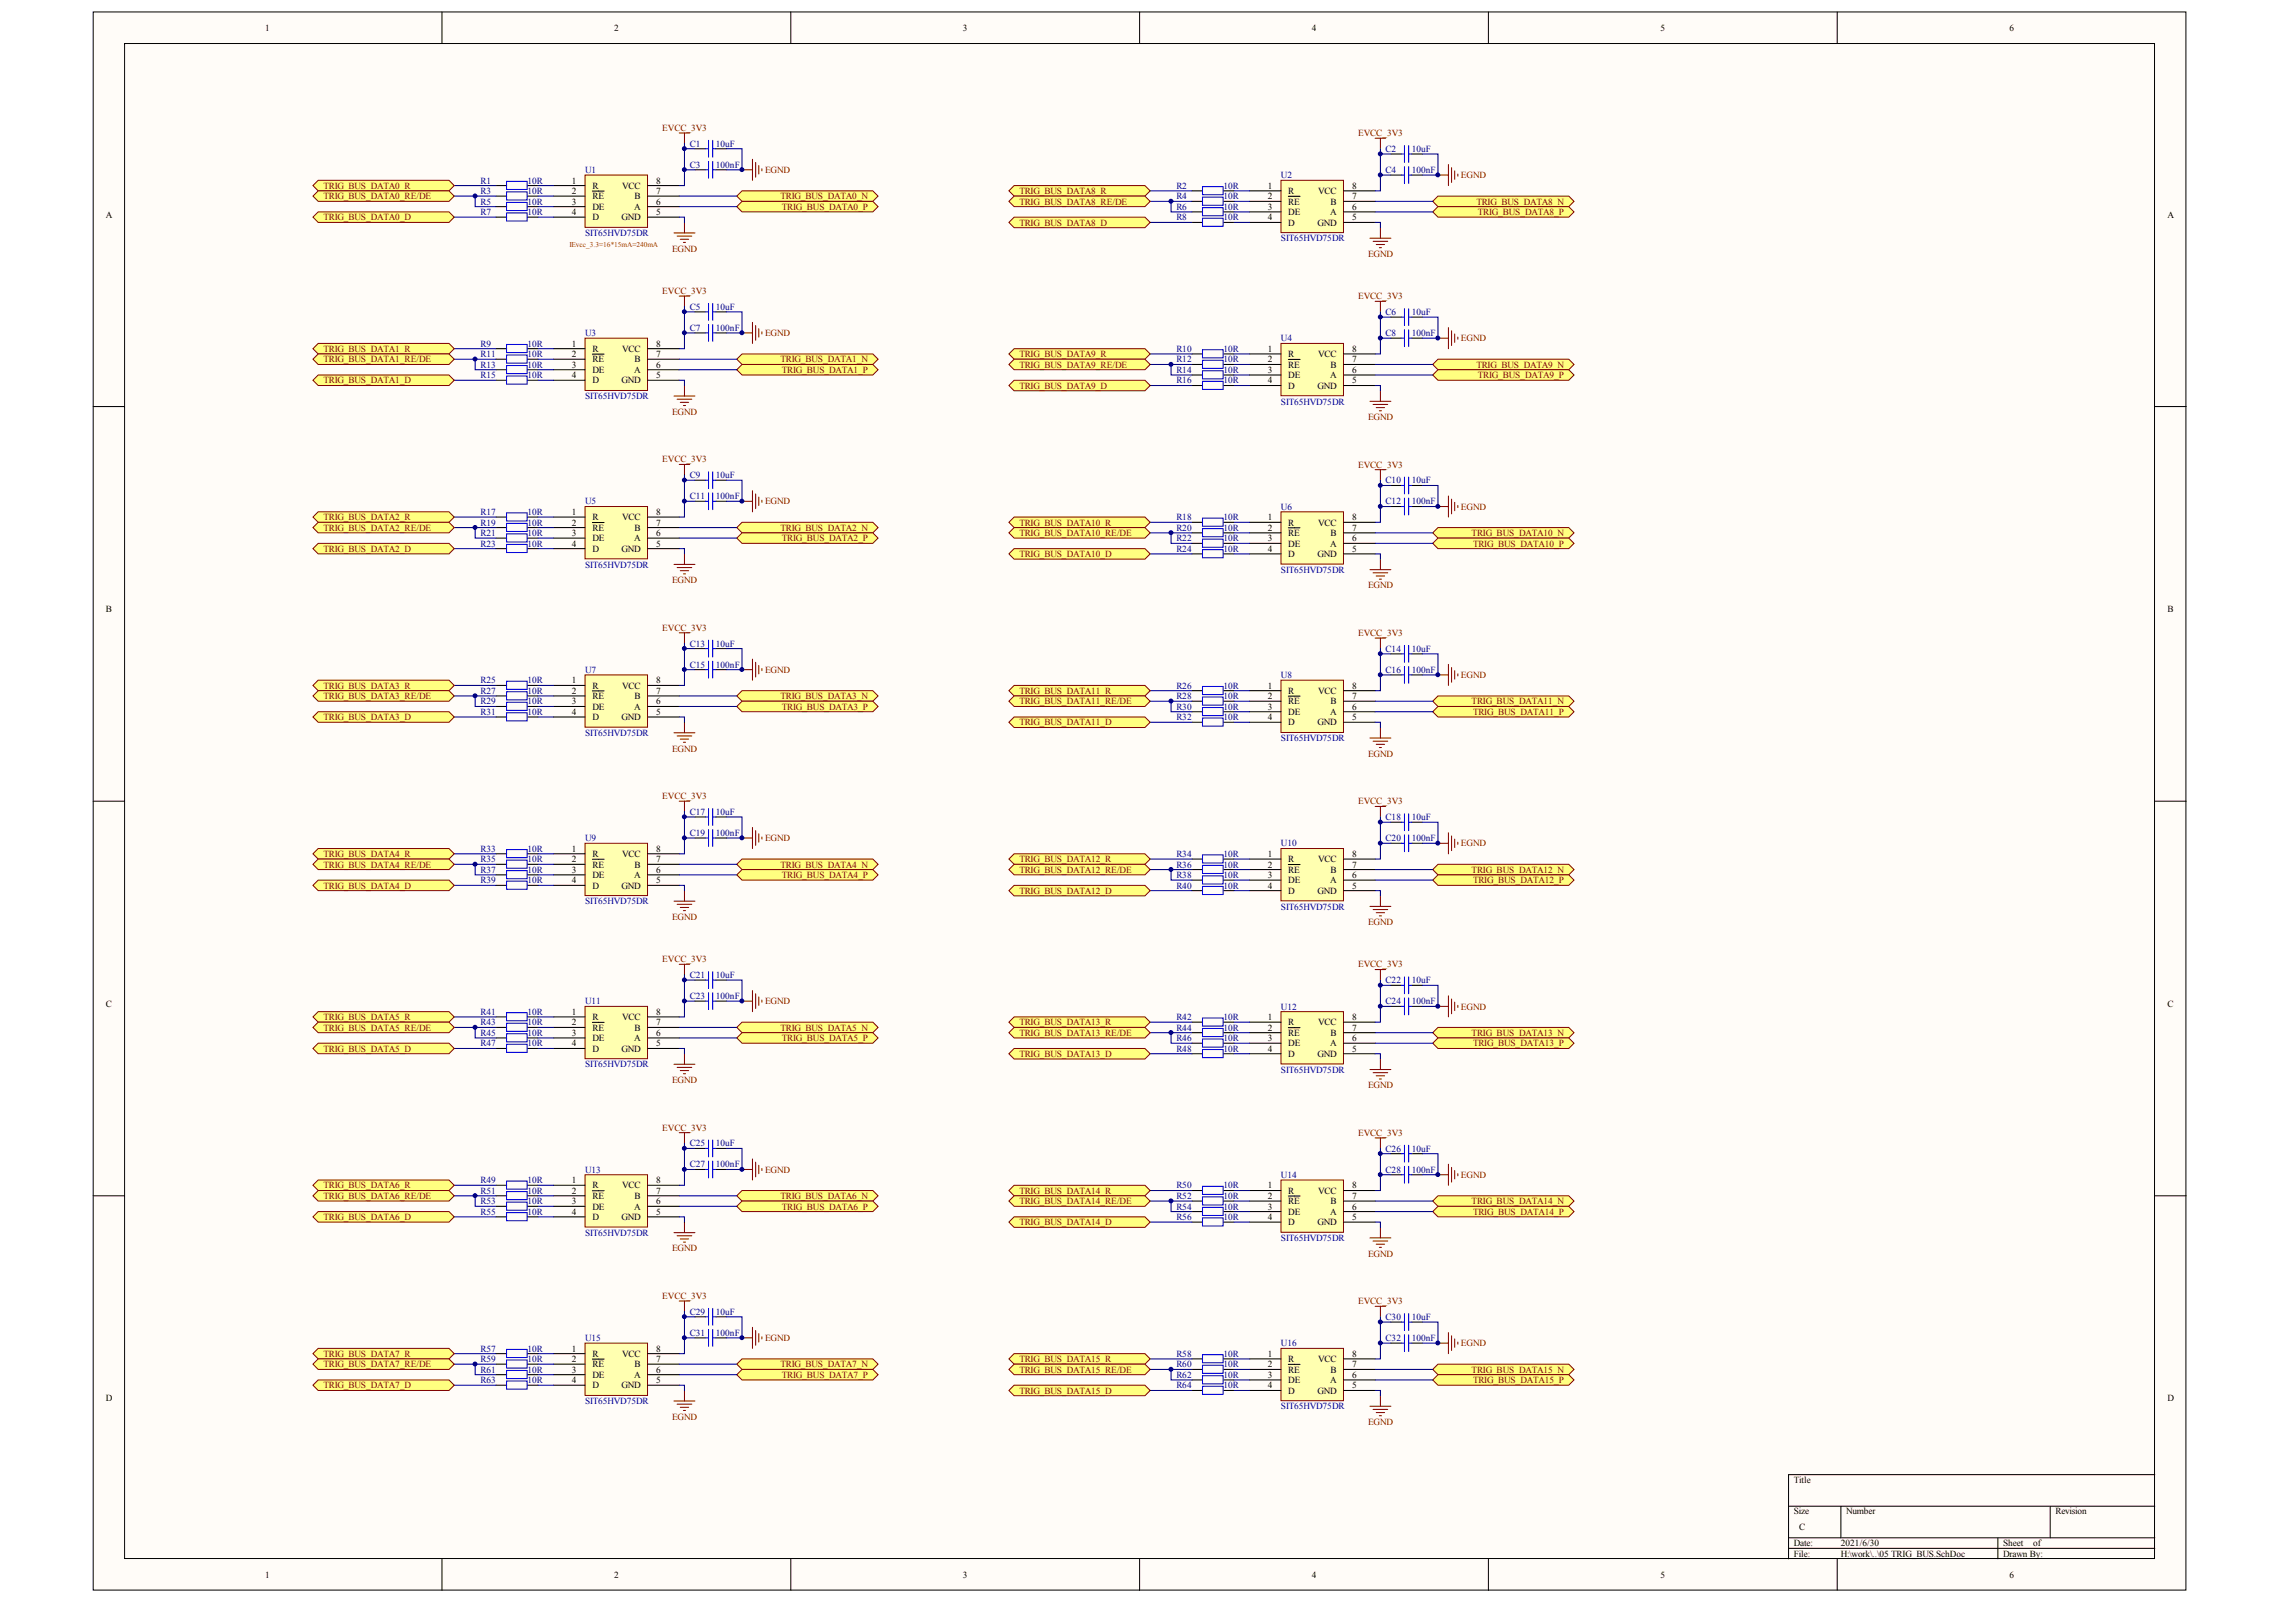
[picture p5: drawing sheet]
<svg xmlns="http://www.w3.org/2000/svg" width="289mm" height="202mm" viewBox="0 0 289 202" stroke-linecap="round" stroke-linejoin="round" font-family="sans-serif">
<defs><g id="words">
<g font-size="1.2">
<text x="33.4" y="3.9">1</text>
<text x="77.3" y="3.9">2</text>
<text x="121.2" y="3.9">3</text>
<text x="165.1" y="3.9">4</text>
<text x="209.1" y="3.9">5</text>
<text x="253" y="3.9">6</text>
<text x="72" y="23.1">1</text>
<text x="74.6" y="23.8">R</text>
<text x="78.3" y="23.8">VCC</text>
<text x="82.6" y="23.1">8</text>
<text x="159.6" y="23.8">1</text>
<text x="170.2" y="23.8">8</text>
<text x="13.3" y="27.4">A</text>
<text x="72" y="24.4">2</text>
<text x="72" y="25.7">3</text>
<text x="72" y="27.1">4</text>
<text x="74.6" y="25.1">RE</text>
<text x="74.6" y="26.4">DE</text>
<text x="74.6" y="27.7">D</text>
<text x="78.2" y="27.7">GND</text>
<text x="79.8" y="26.4">A</text>
<text x="79.9" y="25.1">B</text>
<text x="82.6" y="27.1">5</text>
<text x="82.6" y="25.7">6</text>
<text x="82.6" y="24.4">7</text>
<text x="159.6" y="25.1">2</text>
<text x="159.6" y="26.4">3</text>
<text x="159.6" y="27.7">4</text>
<text x="162.2" y="24.4">R</text>
<text x="162.2" y="25.7">RE</text>
<text x="162.2" y="27.1">DE</text>
<text x="162.2" y="28.4">D</text>
<text x="165.9" y="28.4">GND</text>
<text x="165.9" y="24.4">VCC</text>
<text x="167.4" y="27.1">A</text>
<text x="167.5" y="25.7">B</text>
<text x="170.2" y="27.7">5</text>
<text x="170.2" y="26.4">6</text>
<text x="170.2" y="25.1">7</text>
<text x="272.9" y="27.4">A</text>
<text x="72" y="43.6">1</text>
<text x="72" y="45">2</text>
<text x="72" y="46.3">3</text>
<text x="72" y="47.6">4</text>
<text x="74.6" y="44.3">R</text>
<text x="74.6" y="45.6">RE</text>
<text x="74.6" y="46.9">DE</text>
<text x="78.3" y="44.3">VCC</text>
<text x="79.8" y="46.9">A</text>
<text x="79.9" y="45.6">B</text>
<text x="82.6" y="47.6">5</text>
<text x="82.6" y="46.3">6</text>
<text x="82.6" y="45">7</text>
<text x="82.6" y="43.6">8</text>
<text x="159.6" y="44.3">1</text>
<text x="159.6" y="45.6">2</text>
<text x="159.6" y="46.9">3</text>
<text x="162.2" y="45">R</text>
<text x="162.2" y="46.3">RE</text>
<text x="162.2" y="47.6">DE</text>
<text x="165.9" y="45">VCC</text>
<text x="167.4" y="47.6">A</text>
<text x="167.5" y="46.3">B</text>
<text x="170.2" y="46.9">6</text>
<text x="170.2" y="45.6">7</text>
<text x="170.2" y="44.3">8</text>
<text x="74.6" y="48.3">D</text>
<text x="78.2" y="48.3">GND</text>
<text x="159.6" y="48.3">4</text>
<text x="162.2" y="48.9">D</text>
<text x="165.9" y="48.9">GND</text>
<text x="170.2" y="48.3">5</text>
<text x="72" y="64.8">1</text>
<text x="74.6" y="65.5">R</text>
<text x="78.3" y="65.5">VCC</text>
<text x="82.6" y="64.8">8</text>
<text x="159.6" y="65.5">1</text>
<text x="170.2" y="65.5">8</text>
<text x="72" y="66.1">2</text>
<text x="72" y="67.5">3</text>
<text x="72" y="68.8">4</text>
<text x="74.6" y="66.8">RE</text>
<text x="74.6" y="68.1">DE</text>
<text x="74.6" y="69.5">D</text>
<text x="78.2" y="69.5">GND</text>
<text x="79.8" y="68.1">A</text>
<text x="79.9" y="66.8">B</text>
<text x="82.6" y="68.8">5</text>
<text x="82.6" y="67.5">6</text>
<text x="82.6" y="66.1">7</text>
<text x="159.6" y="66.8">2</text>
<text x="159.6" y="68.1">3</text>
<text x="159.6" y="69.5">4</text>
<text x="162.2" y="66.1">R</text>
<text x="162.2" y="67.5">RE</text>
<text x="162.2" y="68.8">DE</text>
<text x="162.2" y="70.1">D</text>
<text x="165.9" y="70.1">GND</text>
<text x="165.9" y="66.1">VCC</text>
<text x="167.4" y="68.8">A</text>
<text x="167.5" y="67.5">B</text>
<text x="170.2" y="69.5">5</text>
<text x="170.2" y="68.1">6</text>
<text x="170.2" y="66.8">7</text>
<text x="13.3" y="77">B</text>
<text x="272.9" y="77">B</text>
<text x="72" y="86">1</text>
<text x="72" y="87.3">2</text>
<text x="72" y="88.7">3</text>
<text x="72" y="90">4</text>
<text x="74.6" y="86.7">R</text>
<text x="74.6" y="88">RE</text>
<text x="74.6" y="89.3">DE</text>
<text x="78.3" y="86.7">VCC</text>
<text x="79.8" y="89.3">A</text>
<text x="79.9" y="88">B</text>
<text x="82.6" y="90">5</text>
<text x="82.6" y="88.7">6</text>
<text x="82.6" y="87.3">7</text>
<text x="82.6" y="86">8</text>
<text x="159.6" y="86.7">1</text>
<text x="159.6" y="88">2</text>
<text x="159.6" y="89.3">3</text>
<text x="162.2" y="87.3">R</text>
<text x="162.2" y="88.7">RE</text>
<text x="162.2" y="90">DE</text>
<text x="165.9" y="87.3">VCC</text>
<text x="167.4" y="90">A</text>
<text x="167.5" y="88.7">B</text>
<text x="170.2" y="89.3">6</text>
<text x="170.2" y="88">7</text>
<text x="170.2" y="86.7">8</text>
<text x="74.6" y="90.6">D</text>
<text x="78.2" y="90.6">GND</text>
<text x="159.6" y="90.6">4</text>
<text x="162.2" y="91.3">D</text>
<text x="165.9" y="91.3">GND</text>
<text x="170.2" y="90.6">5</text>
<text x="72" y="107.2">1</text>
<text x="74.6" y="107.9">R</text>
<text x="78.3" y="107.9">VCC</text>
<text x="82.6" y="107.2">8</text>
<text x="159.6" y="107.9">1</text>
<text x="170.2" y="107.9">8</text>
<text x="72" y="108.5">2</text>
<text x="72" y="109.9">3</text>
<text x="72" y="111.2">4</text>
<text x="74.6" y="109.2">RE</text>
<text x="74.6" y="110.5">DE</text>
<text x="74.6" y="111.8">D</text>
<text x="78.2" y="111.8">GND</text>
<text x="79.8" y="110.5">A</text>
<text x="79.9" y="109.2">B</text>
<text x="82.6" y="111.2">5</text>
<text x="82.6" y="109.9">6</text>
<text x="82.6" y="108.5">7</text>
<text x="159.6" y="109.2">2</text>
<text x="159.6" y="110.5">3</text>
<text x="159.6" y="111.8">4</text>
<text x="162.2" y="108.5">R</text>
<text x="162.2" y="109.9">RE</text>
<text x="162.2" y="111.2">DE</text>
<text x="162.2" y="112.5">D</text>
<text x="165.9" y="112.5">GND</text>
<text x="165.9" y="108.5">VCC</text>
<text x="167.4" y="111.2">A</text>
<text x="167.5" y="109.9">B</text>
<text x="170.2" y="111.8">5</text>
<text x="170.2" y="110.5">6</text>
<text x="170.2" y="109.2">7</text>
<text x="13.3" y="126.7">C</text>
<text x="72" y="127.7">1</text>
<text x="72" y="129.1">2</text>
<text x="72" y="130.4">3</text>
<text x="72" y="131.7">4</text>
<text x="74.6" y="128.4">R</text>
<text x="74.6" y="129.7">RE</text>
<text x="74.6" y="131">DE</text>
<text x="78.3" y="128.4">VCC</text>
<text x="79.8" y="131">A</text>
<text x="79.9" y="129.7">B</text>
<text x="82.6" y="131.7">5</text>
<text x="82.6" y="130.4">6</text>
<text x="82.6" y="129.1">7</text>
<text x="82.6" y="127.7">8</text>
<text x="159.6" y="128.4">1</text>
<text x="159.6" y="129.7">2</text>
<text x="159.6" y="131">3</text>
<text x="162.2" y="129.1">R</text>
<text x="162.2" y="130.4">RE</text>
<text x="162.2" y="131.7">DE</text>
<text x="165.9" y="129.1">VCC</text>
<text x="167.4" y="131.7">A</text>
<text x="167.5" y="130.4">B</text>
<text x="170.2" y="131">6</text>
<text x="170.2" y="129.7">7</text>
<text x="170.2" y="128.4">8</text>
<text x="272.9" y="126.7">C</text>
<text x="74.6" y="132.4">D</text>
<text x="78.2" y="132.4">GND</text>
<text x="159.6" y="132.4">4</text>
<text x="162.2" y="133">D</text>
<text x="165.9" y="133">GND</text>
<text x="170.2" y="132.4">5</text>
<text x="72" y="148.9">1</text>
<text x="74.6" y="149.6">R</text>
<text x="78.3" y="149.6">VCC</text>
<text x="82.6" y="148.9">8</text>
<text x="159.6" y="149.6">1</text>
<text x="170.2" y="149.6">8</text>
<text x="72" y="150.3">2</text>
<text x="72" y="151.6">3</text>
<text x="72" y="152.9">4</text>
<text x="74.6" y="150.9">RE</text>
<text x="74.6" y="152.2">DE</text>
<text x="74.6" y="153.6">D</text>
<text x="78.2" y="153.6">GND</text>
<text x="79.8" y="152.2">A</text>
<text x="79.9" y="150.9">B</text>
<text x="82.6" y="152.9">5</text>
<text x="82.6" y="151.6">6</text>
<text x="82.6" y="150.3">7</text>
<text x="159.6" y="150.9">2</text>
<text x="159.6" y="152.2">3</text>
<text x="159.6" y="153.6">4</text>
<text x="162.2" y="150.3">R</text>
<text x="162.2" y="151.6">RE</text>
<text x="162.2" y="152.9">DE</text>
<text x="162.2" y="154.2">D</text>
<text x="165.9" y="154.2">GND</text>
<text x="165.9" y="150.3">VCC</text>
<text x="167.4" y="152.9">A</text>
<text x="167.5" y="151.6">B</text>
<text x="170.2" y="153.6">5</text>
<text x="170.2" y="152.2">6</text>
<text x="170.2" y="150.9">7</text>
<text x="72" y="170.1">1</text>
<text x="72" y="171.4">2</text>
<text x="72" y="172.8">3</text>
<text x="74.6" y="170.8">R</text>
<text x="74.6" y="172.1">RE</text>
<text x="74.6" y="173.4">DE</text>
<text x="78.3" y="170.8">VCC</text>
<text x="79.8" y="173.4">A</text>
<text x="79.9" y="172.1">B</text>
<text x="82.6" y="172.8">6</text>
<text x="82.6" y="171.4">7</text>
<text x="82.6" y="170.1">8</text>
<text x="159.6" y="170.8">1</text>
<text x="159.6" y="172.1">2</text>
<text x="159.6" y="173.4">3</text>
<text x="162.2" y="171.4">R</text>
<text x="162.2" y="172.8">RE</text>
<text x="165.9" y="171.4">VCC</text>
<text x="167.5" y="172.8">B</text>
<text x="170.2" y="173.4">6</text>
<text x="170.2" y="172.1">7</text>
<text x="170.2" y="170.8">8</text>
<text x="13.3" y="176.4">D</text>
<text x="72" y="174.1">4</text>
<text x="74.6" y="174.8">D</text>
<text x="78.2" y="174.8">GND</text>
<text x="82.6" y="174.1">5</text>
<text x="159.6" y="174.8">4</text>
<text x="162.2" y="174.1">DE</text>
<text x="162.2" y="175.4">D</text>
<text x="165.9" y="175.4">GND</text>
<text x="167.4" y="174.1">A</text>
<text x="170.2" y="174.8">5</text>
<text x="272.9" y="176.4">D</text>
<text x="225.8" y="186.6">Title</text>
<text x="225.8" y="190.6">Size</text>
<text x="232.4" y="190.6">Number</text>
<text x="258.8" y="190.6">Revision</text>
<text x="225.8" y="194.6">Date:</text>
<text x="225.8" y="195.9">File:</text>
<text x="226.5" y="192.6">C</text>
<text x="231.8" y="194.6">2021/6/30</text>
<text x="231.8" y="195.9">H:\work\..\05 TRIG_BUS.SchDoc</text>
<text x="252.2" y="194.6">Sheet</text>
<text x="252.2" y="195.9">Drawn By:</text>
<text x="255.9" y="194.6">of</text>
<text x="33.4" y="198.6">1</text>
<text x="77.3" y="198.6">2</text>
<text x="121.2" y="198.6">3</text>
<text x="165.1" y="198.6">4</text>
<text x="209.1" y="198.6">5</text>
<text x="253" y="198.6">6</text>
</g>
<g font-size="1.2" fill="#800000">
<text x="83.4" y="16.5">EVCC_3V3</text>
<text x="171" y="17.1">EVCC_3V3</text>
<text x="40.7" y="23.8">TRIG_BUS_DATA0_R</text>
<text x="96.3" y="21.8">EGND</text>
<text x="183.9" y="22.4">EGND</text>
<text x="40.7" y="25.1">TRIG_BUS_DATA0_RE/DE</text>
<text x="40.7" y="27.7">TRIG_BUS_DATA0_D</text>
<text x="98.3" y="25.1">TRIG_BUS_DATA0_N</text>
<text x="98.4" y="26.4">TRIG_BUS_DATA0_P</text>
<text x="128.3" y="24.4">TRIG_BUS_DATA8_R</text>
<text x="128.3" y="25.7">TRIG_BUS_DATA8_RE/DE</text>
<text x="128.3" y="28.4">TRIG_BUS_DATA8_D</text>
<text x="185.9" y="25.7">TRIG_BUS_DATA8_N</text>
<text x="186" y="27.1">TRIG_BUS_DATA8_P</text>
<text x="84.6" y="31.7">EGND</text>
<text x="172.2" y="32.3">EGND</text>
<text x="83.4" y="37">EVCC_3V3</text>
<text x="171" y="37.7">EVCC_3V3</text>
<text x="40.7" y="44.3">TRIG_BUS_DATA1_R</text>
<text x="40.7" y="45.6">TRIG_BUS_DATA1_RE/DE</text>
<text x="96.3" y="42.3">EGND</text>
<text x="98.3" y="45.6">TRIG_BUS_DATA1_N</text>
<text x="98.4" y="46.9">TRIG_BUS_DATA1_P</text>
<text x="128.3" y="45">TRIG_BUS_DATA9_R</text>
<text x="128.3" y="46.3">TRIG_BUS_DATA9_RE/DE</text>
<text x="183.9" y="43">EGND</text>
<text x="185.9" y="46.3">TRIG_BUS_DATA9_N</text>
<text x="186" y="47.6">TRIG_BUS_DATA9_P</text>
<text x="40.7" y="48.3">TRIG_BUS_DATA1_D</text>
<text x="84.6" y="52.2">EGND</text>
<text x="128.3" y="48.9">TRIG_BUS_DATA9_D</text>
<text x="172.2" y="52.9">EGND</text>
<text x="83.4" y="58.2">EVCC_3V3</text>
<text x="171" y="58.9">EVCC_3V3</text>
<text x="40.7" y="65.5">TRIG_BUS_DATA2_R</text>
<text x="96.3" y="63.5">EGND</text>
<text x="183.9" y="64.2">EGND</text>
<text x="40.7" y="66.8">TRIG_BUS_DATA2_RE/DE</text>
<text x="40.7" y="69.5">TRIG_BUS_DATA2_D</text>
<text x="98.3" y="66.8">TRIG_BUS_DATA2_N</text>
<text x="98.4" y="68.1">TRIG_BUS_DATA2_P</text>
<text x="128.3" y="66.1">TRIG_BUS_DATA10_R</text>
<text x="128.3" y="67.5">TRIG_BUS_DATA10_RE/DE</text>
<text x="128.3" y="70.1">TRIG_BUS_DATA10_D</text>
<text x="185.3" y="67.5">TRIG_BUS_DATA10_N</text>
<text x="185.4" y="68.8">TRIG_BUS_DATA10_P</text>
<text x="84.6" y="73.4">EGND</text>
<text x="172.2" y="74.1">EGND</text>
<text x="83.4" y="79.4">EVCC_3V3</text>
<text x="171" y="80.1">EVCC_3V3</text>
<text x="40.7" y="86.7">TRIG_BUS_DATA3_R</text>
<text x="40.7" y="88">TRIG_BUS_DATA3_RE/DE</text>
<text x="96.3" y="84.7">EGND</text>
<text x="98.3" y="88">TRIG_BUS_DATA3_N</text>
<text x="98.4" y="89.3">TRIG_BUS_DATA3_P</text>
<text x="128.3" y="87.3">TRIG_BUS_DATA11_R</text>
<text x="128.3" y="88.7">TRIG_BUS_DATA11_RE/DE</text>
<text x="183.9" y="85.4">EGND</text>
<text x="185.3" y="88.7">TRIG_BUS_DATA11_N</text>
<text x="185.4" y="90">TRIG_BUS_DATA11_P</text>
<text x="40.7" y="90.6">TRIG_BUS_DATA3_D</text>
<text x="84.6" y="94.6">EGND</text>
<text x="128.3" y="91.3">TRIG_BUS_DATA11_D</text>
<text x="172.2" y="95.3">EGND</text>
<text x="83.4" y="100.6">EVCC_3V3</text>
<text x="171" y="101.2">EVCC_3V3</text>
<text x="40.7" y="107.9">TRIG_BUS_DATA4_R</text>
<text x="96.3" y="105.9">EGND</text>
<text x="183.9" y="106.5">EGND</text>
<text x="40.7" y="109.2">TRIG_BUS_DATA4_RE/DE</text>
<text x="40.7" y="111.8">TRIG_BUS_DATA4_D</text>
<text x="98.3" y="109.2">TRIG_BUS_DATA4_N</text>
<text x="98.4" y="110.5">TRIG_BUS_DATA4_P</text>
<text x="128.3" y="108.5">TRIG_BUS_DATA12_R</text>
<text x="128.3" y="109.9">TRIG_BUS_DATA12_RE/DE</text>
<text x="128.3" y="112.5">TRIG_BUS_DATA12_D</text>
<text x="185.3" y="109.9">TRIG_BUS_DATA12_N</text>
<text x="185.4" y="111.2">TRIG_BUS_DATA12_P</text>
<text x="84.6" y="115.8">EGND</text>
<text x="172.2" y="116.5">EGND</text>
<text x="83.4" y="121.1">EVCC_3V3</text>
<text x="171" y="121.8">EVCC_3V3</text>
<text x="40.7" y="128.4">TRIG_BUS_DATA5_R</text>
<text x="40.7" y="129.7">TRIG_BUS_DATA5_RE/DE</text>
<text x="96.3" y="126.4">EGND</text>
<text x="98.3" y="129.7">TRIG_BUS_DATA5_N</text>
<text x="98.4" y="131">TRIG_BUS_DATA5_P</text>
<text x="128.3" y="129.1">TRIG_BUS_DATA13_R</text>
<text x="128.3" y="130.4">TRIG_BUS_DATA13_RE/DE</text>
<text x="183.9" y="127.1">EGND</text>
<text x="185.3" y="130.4">TRIG_BUS_DATA13_N</text>
<text x="185.4" y="131.7">TRIG_BUS_DATA13_P</text>
<text x="40.7" y="132.4">TRIG_BUS_DATA5_D</text>
<text x="84.6" y="136.3">EGND</text>
<text x="128.3" y="133">TRIG_BUS_DATA13_D</text>
<text x="172.2" y="137">EGND</text>
<text x="83.4" y="142.3">EVCC_3V3</text>
<text x="171" y="143">EVCC_3V3</text>
<text x="40.7" y="149.6">TRIG_BUS_DATA6_R</text>
<text x="96.3" y="147.6">EGND</text>
<text x="183.9" y="148.3">EGND</text>
<text x="40.7" y="150.9">TRIG_BUS_DATA6_RE/DE</text>
<text x="40.7" y="153.6">TRIG_BUS_DATA6_D</text>
<text x="98.3" y="150.9">TRIG_BUS_DATA6_N</text>
<text x="98.4" y="152.2">TRIG_BUS_DATA6_P</text>
<text x="128.3" y="150.3">TRIG_BUS_DATA14_R</text>
<text x="128.3" y="151.6">TRIG_BUS_DATA14_RE/DE</text>
<text x="128.3" y="154.2">TRIG_BUS_DATA14_D</text>
<text x="185.3" y="151.6">TRIG_BUS_DATA14_N</text>
<text x="185.4" y="152.9">TRIG_BUS_DATA14_P</text>
<text x="84.6" y="157.5">EGND</text>
<text x="172.2" y="158.2">EGND</text>
<text x="83.4" y="163.5">EVCC_3V3</text>
<text x="171" y="164.2">EVCC_3V3</text>
<text x="40.7" y="170.8">TRIG_BUS_DATA7_R</text>
<text x="40.7" y="172.1">TRIG_BUS_DATA7_RE/DE</text>
<text x="96.3" y="168.8">EGND</text>
<text x="98.3" y="172.1">TRIG_BUS_DATA7_N</text>
<text x="98.4" y="173.4">TRIG_BUS_DATA7_P</text>
<text x="128.3" y="171.4">TRIG_BUS_DATA15_R</text>
<text x="128.3" y="172.8">TRIG_BUS_DATA15_RE/DE</text>
<text x="183.9" y="169.5">EGND</text>
<text x="185.3" y="172.8">TRIG_BUS_DATA15_N</text>
<text x="40.7" y="174.8">TRIG_BUS_DATA7_D</text>
<text x="84.6" y="178.7">EGND</text>
<text x="128.3" y="175.4">TRIG_BUS_DATA15_D</text>
<text x="172.2" y="179.4">EGND</text>
<text x="185.4" y="174.1">TRIG_BUS_DATA15_P</text>
</g>
<g font-size="1.2" fill="#000080">
<text x="60.5" y="23.1">R1</text>
<text x="66.4" y="23.1">10R</text>
<text x="73.7" y="21.8">U1</text>
<text x="86.8" y="18.5">C1</text>
<text x="86.8" y="21.1">C3</text>
<text x="90.1" y="18.5">10uF</text>
<text x="90.1" y="21.1">100nF</text>
<text x="148.1" y="23.8">R2</text>
<text x="154" y="23.8">10R</text>
<text x="161.3" y="22.4">U2</text>
<text x="174.4" y="19.1">C2</text>
<text x="174.4" y="21.8">C4</text>
<text x="177.7" y="19.1">10uF</text>
<text x="177.7" y="21.8">100nF</text>
<text x="60.5" y="24.4">R3</text>
<text x="60.5" y="25.7">R5</text>
<text x="60.5" y="27.1">R7</text>
<text x="66.4" y="24.4">10R</text>
<text x="66.4" y="25.7">10R</text>
<text x="66.4" y="27.1">10R</text>
<text x="73.7" y="29.7">SIT65HVD75DR</text>
<text x="148.1" y="25.1">R4</text>
<text x="148.1" y="26.4">R6</text>
<text x="148.1" y="27.7">R8</text>
<text x="154" y="25.1">10R</text>
<text x="154" y="26.4">10R</text>
<text x="154" y="27.7">10R</text>
<text x="161.3" y="30.4">SIT65HVD75DR</text>
<text x="86.8" y="39">C5</text>
<text x="86.8" y="41.6">C7</text>
<text x="90.1" y="39">10uF</text>
<text x="90.1" y="41.6">100nF</text>
<text x="174.4" y="39.7">C6</text>
<text x="177.7" y="39.7">10uF</text>
<text x="60.5" y="43.6">R9</text>
<text x="60.5" y="45">R11</text>
<text x="60.5" y="46.3">R13</text>
<text x="60.5" y="47.6">R15</text>
<text x="66.4" y="43.6">10R</text>
<text x="66.4" y="45">10R</text>
<text x="66.4" y="46.3">10R</text>
<text x="66.4" y="47.6">10R</text>
<text x="73.7" y="42.3">U3</text>
<text x="148.1" y="44.3">R10</text>
<text x="148.1" y="45.6">R12</text>
<text x="148.1" y="46.9">R14</text>
<text x="154" y="44.3">10R</text>
<text x="154" y="45.6">10R</text>
<text x="154" y="46.9">10R</text>
<text x="161.3" y="43">U4</text>
<text x="174.4" y="42.3">C8</text>
<text x="177.7" y="42.3">100nF</text>
<text x="73.7" y="50.3">SIT65HVD75DR</text>
<text x="148.1" y="48.3">R16</text>
<text x="154" y="48.3">10R</text>
<text x="161.3" y="50.9">SIT65HVD75DR</text>
<text x="60.5" y="64.8">R17</text>
<text x="66.4" y="64.8">10R</text>
<text x="73.7" y="63.5">U5</text>
<text x="86.8" y="60.2">C9</text>
<text x="86.8" y="62.8">C11</text>
<text x="90.1" y="60.2">10uF</text>
<text x="90.1" y="62.8">100nF</text>
<text x="148.1" y="65.5">R18</text>
<text x="154" y="65.5">10R</text>
<text x="161.3" y="64.2">U6</text>
<text x="174.4" y="60.8">C10</text>
<text x="174.4" y="63.5">C12</text>
<text x="177.7" y="60.8">10uF</text>
<text x="177.7" y="63.5">100nF</text>
<text x="60.5" y="66.1">R19</text>
<text x="60.5" y="67.5">R21</text>
<text x="60.5" y="68.8">R23</text>
<text x="66.4" y="66.1">10R</text>
<text x="66.4" y="67.5">10R</text>
<text x="66.4" y="68.8">10R</text>
<text x="73.7" y="71.4">SIT65HVD75DR</text>
<text x="148.1" y="66.8">R20</text>
<text x="148.1" y="68.1">R22</text>
<text x="148.1" y="69.5">R24</text>
<text x="154" y="66.8">10R</text>
<text x="154" y="68.1">10R</text>
<text x="154" y="69.5">10R</text>
<text x="161.3" y="72.1">SIT65HVD75DR</text>
<text x="86.8" y="81.4">C13</text>
<text x="90.1" y="81.4">10uF</text>
<text x="174.4" y="82">C14</text>
<text x="177.7" y="82">10uF</text>
<text x="60.5" y="86">R25</text>
<text x="60.5" y="87.3">R27</text>
<text x="60.5" y="88.7">R29</text>
<text x="60.5" y="90">R31</text>
<text x="66.4" y="86">10R</text>
<text x="66.4" y="87.3">10R</text>
<text x="66.4" y="88.7">10R</text>
<text x="66.4" y="90">10R</text>
<text x="73.7" y="84.7">U7</text>
<text x="86.8" y="84">C15</text>
<text x="90.1" y="84">100nF</text>
<text x="148.1" y="86.7">R26</text>
<text x="148.1" y="88">R28</text>
<text x="148.1" y="89.3">R30</text>
<text x="154" y="86.7">10R</text>
<text x="154" y="88">10R</text>
<text x="154" y="89.3">10R</text>
<text x="161.3" y="85.4">U8</text>
<text x="174.4" y="84.7">C16</text>
<text x="177.7" y="84.7">100nF</text>
<text x="73.7" y="92.6">SIT65HVD75DR</text>
<text x="148.1" y="90.6">R32</text>
<text x="154" y="90.6">10R</text>
<text x="161.3" y="93.3">SIT65HVD75DR</text>
<text x="60.5" y="107.2">R33</text>
<text x="66.4" y="107.2">10R</text>
<text x="73.7" y="105.9">U9</text>
<text x="86.8" y="102.6">C17</text>
<text x="86.8" y="105.2">C19</text>
<text x="90.1" y="102.6">10uF</text>
<text x="90.1" y="105.2">100nF</text>
<text x="148.1" y="107.9">R34</text>
<text x="154" y="107.9">10R</text>
<text x="161.3" y="106.5">U10</text>
<text x="174.4" y="103.2">C18</text>
<text x="174.4" y="105.9">C20</text>
<text x="177.7" y="103.2">10uF</text>
<text x="177.7" y="105.9">100nF</text>
<text x="60.5" y="108.5">R35</text>
<text x="60.5" y="109.9">R37</text>
<text x="60.5" y="111.2">R39</text>
<text x="66.4" y="108.5">10R</text>
<text x="66.4" y="109.9">10R</text>
<text x="66.4" y="111.2">10R</text>
<text x="73.7" y="113.8">SIT65HVD75DR</text>
<text x="148.1" y="109.2">R36</text>
<text x="148.1" y="110.5">R38</text>
<text x="148.1" y="111.8">R40</text>
<text x="154" y="109.2">10R</text>
<text x="154" y="110.5">10R</text>
<text x="154" y="111.8">10R</text>
<text x="161.3" y="114.5">SIT65HVD75DR</text>
<text x="86.8" y="123.1">C21</text>
<text x="86.8" y="125.7">C23</text>
<text x="90.1" y="123.1">10uF</text>
<text x="90.1" y="125.7">100nF</text>
<text x="174.4" y="123.8">C22</text>
<text x="177.7" y="123.8">10uF</text>
<text x="60.5" y="127.7">R41</text>
<text x="60.5" y="129.1">R43</text>
<text x="60.5" y="130.4">R45</text>
<text x="60.5" y="131.7">R47</text>
<text x="66.4" y="127.7">10R</text>
<text x="66.4" y="129.1">10R</text>
<text x="66.4" y="130.4">10R</text>
<text x="66.4" y="131.7">10R</text>
<text x="73.7" y="126.4">U11</text>
<text x="148.1" y="128.4">R42</text>
<text x="148.1" y="129.7">R44</text>
<text x="148.1" y="131">R46</text>
<text x="154" y="128.4">10R</text>
<text x="154" y="129.7">10R</text>
<text x="154" y="131">10R</text>
<text x="161.3" y="127.1">U12</text>
<text x="174.4" y="126.4">C24</text>
<text x="177.7" y="126.4">100nF</text>
<text x="73.7" y="134.4">SIT65HVD75DR</text>
<text x="148.1" y="132.4">R48</text>
<text x="154" y="132.4">10R</text>
<text x="161.3" y="135">SIT65HVD75DR</text>
<text x="60.5" y="148.9">R49</text>
<text x="66.4" y="148.9">10R</text>
<text x="73.7" y="147.6">U13</text>
<text x="86.8" y="144.3">C25</text>
<text x="86.8" y="146.9">C27</text>
<text x="90.1" y="144.3">10uF</text>
<text x="90.1" y="146.9">100nF</text>
<text x="148.1" y="149.6">R50</text>
<text x="154" y="149.6">10R</text>
<text x="161.3" y="148.3">U14</text>
<text x="174.4" y="145">C26</text>
<text x="174.4" y="147.6">C28</text>
<text x="177.7" y="145">10uF</text>
<text x="177.7" y="147.6">100nF</text>
<text x="60.5" y="150.3">R51</text>
<text x="60.5" y="151.6">R53</text>
<text x="60.5" y="152.9">R55</text>
<text x="66.4" y="150.3">10R</text>
<text x="66.4" y="151.6">10R</text>
<text x="66.4" y="152.9">10R</text>
<text x="73.7" y="155.5">SIT65HVD75DR</text>
<text x="148.1" y="150.9">R52</text>
<text x="148.1" y="152.2">R54</text>
<text x="148.1" y="153.6">R56</text>
<text x="154" y="150.9">10R</text>
<text x="154" y="152.2">10R</text>
<text x="154" y="153.6">10R</text>
<text x="161.3" y="156.2">SIT65HVD75DR</text>
<text x="86.8" y="165.5">C29</text>
<text x="90.1" y="165.5">10uF</text>
<text x="174.4" y="166.1">C30</text>
<text x="177.7" y="166.1">10uF</text>
<text x="60.5" y="170.1">R57</text>
<text x="60.5" y="171.4">R59</text>
<text x="60.5" y="172.8">R61</text>
<text x="66.4" y="170.1">10R</text>
<text x="66.4" y="171.4">10R</text>
<text x="66.4" y="172.8">10R</text>
<text x="73.7" y="168.8">U15</text>
<text x="86.8" y="168.1">C31</text>
<text x="90.1" y="168.1">100nF</text>
<text x="148.1" y="170.8">R58</text>
<text x="148.1" y="172.1">R60</text>
<text x="148.1" y="173.4">R62</text>
<text x="154" y="170.8">10R</text>
<text x="154" y="172.1">10R</text>
<text x="154" y="173.4">10R</text>
<text x="161.3" y="169.5">U16</text>
<text x="174.4" y="168.8">C32</text>
<text x="177.7" y="168.8">100nF</text>
<text x="60.5" y="174.1">R63</text>
<text x="66.4" y="174.1">10R</text>
<text x="73.7" y="176.7">SIT65HVD75DR</text>
<text x="148.1" y="174.8">R64</text>
<text x="154" y="174.8">10R</text>
<text x="161.3" y="177.4">SIT65HVD75DR</text>
</g>
<text font-size=".9" fill="#f00" x="71.7" y="31.1">IEvcc_3.3=16*15mA=240mA</text>
</g></defs>
<g fill="#fffcf8" stroke="#000" stroke-width=".13">
<path d="M11.7 1.5h263.5v198.6h-263.5z"/>
<path d="M15.7 5.5h255.5v190.7h-255.5z"/>
</g>
<g fill="none" stroke="#000" stroke-width=".13">
<path d="M55.6 1.5v4M99.6 1.5v4M143.5 1.5v4M187.4 1.5v4M231.3 1.5v4M11.7 51.2h4M271.3 51.2h3.9M11.7 100.8h4M271.3 100.8h3.9M11.7 150.5h4M271.3 150.5h3.9M55.6 196.2v4"/>
<path d="M99.6 196.2v4M143.5 196.2v4M187.4 196.2v4M225.2 189.6h46.1M225.2 193.6h46.1M225.2 194.9h46.1M231.3 196.2v4M231.8 189.6v4M251.5 193.6v2.6M258.1 189.6v4M271.3 185.6h-46.1v10.6"/>
</g>
<path d="M73.7 22h7.8v6.6h-7.8z" fill="#ffffb0" stroke="#800000" stroke-width=".13"/>
<g fill="none" stroke="#000" stroke-width=".13">
<path d="M62.5 23.4h1.3M62.5 24.7h1.3M62.5 26h1.3M62.5 27.3h1.3M66.4 23.4h1.3M66.4 24.7h1.3M66.4 26h1.3M66.4 27.3h1.3M69.7 23.4h4M69.7 24.7h4M69.7 26h4M69.7 27.3h4"/>
<path d="M74.6 24h1.5M81.6 23.4h3.9M81.6 24.7h3.9M81.6 26h3.9M81.6 27.3h3.9"/>
</g>
<path d="M63.8 22.8h2.6v1h-2.6zM63.8 24.2h2.6v1h-2.6zM63.8 25.5h2.6v1h-2.6zM63.8 26.8h2.6v1h-2.6z" fill="none" stroke="#00f" stroke-width=".13"/>
<path d="M67.7 23.4h2M67.7 24.7h2M67.7 26h2M67.7 27.3h2" fill="none" stroke="#000080" stroke-width=".13"/>
<path d="M93.4 24h16.5l.6 .7-.6 .6h-16.5l-.6-.6z" fill-rule="evenodd" fill="#ffff80" stroke="#800000" stroke-width=".13"/>
<path d="M85.5 24.7h7.3" fill="none" stroke="#000080" stroke-width=".13"/>
<path d="M93.4 25.3h16.5l.6 .7-.6 .7h-16.5l-.6-.7z" fill-rule="evenodd" fill="#ffff80" stroke="#800000" stroke-width=".13"/>
<path d="M86.2 18.1v5.3h-.7M86.2 18.7h1.3M57.2 24.7h5.3M57.2 27.3h5.3M57.2 23.4h5.3M85.5 27.3h.7v.7M85.5 26h7.3M86.2 21.4h1.3" fill="none" stroke="#000080" stroke-width=".13"/>
<path d="M85.5 16.7h1.3M86.2 16.7v1.4M84.9 29.3h2.6M85.2 29.7h1.9M85.6 30.1h1.1M86 30.5h.3M86.2 28v1.3M93.4 21.4h1.3M94.7 20v2.7M95.1 20.4v1.9M95.5 20.8v1.1M95.9 21.2v.3" fill="none" stroke="#800000" stroke-width=".13"/>
<path d="M87.5 18.7h1.3M90.1 18.7h1.3M87.5 21.4h1.3M90.1 21.4h1.3" fill="none" stroke="#000" stroke-width=".13"/>
<path d="M88.8 18.7h.4M89.2 17.7v2.1M89.7 17.7v2.1M89.7 18.7h.4M88.8 21.4h.4M89.2 20.3v2.1M89.7 20.3v2.1M89.7 21.4h.4" fill="none" stroke="#00f" stroke-width=".13"/>
<g fill="#ffff80" stroke="#800000" stroke-width=".13">
<path d="M40.1 22.7h16.4l.7 .7-.7 .6h-16.4l-.7-.6z" fill-rule="evenodd"/>
<path d="M40.1 24h16.4l.7 .7-.7 .6h-16.4l-.7-.6z" fill-rule="evenodd"/>
<path d="M40.1 26.7h16.4l.7 .6-.7 .7h-16.4l-.7-.7z" fill-rule="evenodd"/>
</g>
<path d="M73.7 42.6h7.8v6.5h-7.8z" fill="#ffffb0" stroke="#800000" stroke-width=".13"/>
<g fill="none" stroke="#000" stroke-width=".13">
<path d="M62.5 43.9h1.3M62.5 45.2h1.3M62.5 46.5h1.3M62.5 47.9h1.3M66.4 43.9h1.3M66.4 45.2h1.3M66.4 46.5h1.3M66.4 47.9h1.3M69.7 43.9h4M69.7 45.2h4M69.7 46.5h4M69.7 47.9h4"/>
<path d="M74.6 44.6h1.5M81.6 43.9h3.9M81.6 45.2h3.9M81.6 46.5h3.9M81.6 47.9h3.9"/>
</g>
<path d="M63.8 43.4h2.6v1h-2.6zM63.8 44.7h2.6v1h-2.6zM63.8 46h2.6v1h-2.6zM63.8 47.3h2.6v1.1h-2.6z" fill="none" stroke="#00f" stroke-width=".13"/>
<path d="M67.7 43.9h2M67.7 45.2h2M67.7 46.5h2M67.7 47.9h2" fill="none" stroke="#000080" stroke-width=".13"/>
<path d="M93.4 44.6h16.5l.6 .6-.6 .7h-16.5l-.6-.7z" fill-rule="evenodd" fill="#ffff80" stroke="#800000" stroke-width=".13"/>
<path d="M85.5 45.2h7.3" fill="none" stroke="#000080" stroke-width=".13"/>
<path d="M93.4 45.9h16.5l.6 .6-.6 .7h-16.5l-.6-.7z" fill-rule="evenodd" fill="#ffff80" stroke="#800000" stroke-width=".13"/>
<path d="M86.2 38.6v5.3h-.7M86.2 39.3h1.3M57.2 45.2h5.3M57.2 47.9h5.3M57.2 43.9h5.3M85.5 47.9h.7v.6M85.5 46.5h7.3M86.2 41.9h1.3" fill="none" stroke="#000080" stroke-width=".13"/>
<path d="M85.5 37.3h1.3M86.2 37.3v1.3M84.9 49.8h2.6M85.2 50.2h1.9M85.6 50.6h1.1M86 51h.3M86.2 48.5v1.3M93.4 41.9h1.3M94.7 40.6v2.6M95.1 41v1.8M95.5 41.4v1M95.9 41.8v.2" fill="none" stroke="#800000" stroke-width=".13"/>
<path d="M87.5 39.3h1.3M90.1 39.3h1.3M87.5 41.9h1.3M90.1 41.9h1.3" fill="none" stroke="#000" stroke-width=".13"/>
<path d="M88.8 39.3h.4M89.2 38.2v2.1M89.7 38.2v2.1M89.7 39.3h.4M88.8 41.9h.4M89.2 40.8v2.2M89.7 40.8v2.2M89.7 41.9h.4" fill="none" stroke="#00f" stroke-width=".13"/>
<g fill="#ffff80" stroke="#800000" stroke-width=".13">
<path d="M40.1 43.2h16.4l.7 .7-.7 .7h-16.4l-.7-.7z" fill-rule="evenodd"/>
<path d="M40.1 44.6h16.4l.7 .6-.7 .7h-16.4l-.7-.7z" fill-rule="evenodd"/>
<path d="M40.1 47.2h16.4l.7 .7-.7 .6h-16.4l-.7-.6z" fill-rule="evenodd"/>
</g>
<path d="M73.7 63.8h7.8v6.5h-7.8z" fill="#ffffb0" stroke="#800000" stroke-width=".13"/>
<g fill="none" stroke="#000" stroke-width=".13">
<path d="M62.5 65.1h1.3M62.5 66.4h1.3M62.5 67.7h1.3M62.5 69.1h1.3M66.4 65.1h1.3M66.4 66.4h1.3M66.4 67.7h1.3M66.4 69.1h1.3M69.7 65.1h4M69.7 66.4h4M69.7 67.7h4M69.7 69.1h4"/>
<path d="M74.6 65.8h1.5M81.6 65.1h3.9M81.6 66.4h3.9M81.6 67.7h3.9M81.6 69.1h3.9"/>
</g>
<path d="M63.8 64.6h2.6v1h-2.6zM63.8 65.9h2.6v1h-2.6zM63.8 67.2h2.6v1h-2.6zM63.8 68.5h2.6v1h-2.6z" fill="none" stroke="#00f" stroke-width=".13"/>
<path d="M67.7 65.1h2M67.7 66.4h2M67.7 67.7h2M67.7 69.1h2" fill="none" stroke="#000080" stroke-width=".13"/>
<path d="M93.4 65.7h16.5l.6 .7-.6 .7h-16.5l-.6-.7z" fill-rule="evenodd" fill="#ffff80" stroke="#800000" stroke-width=".13"/>
<path d="M85.5 66.4h7.3" fill="none" stroke="#000080" stroke-width=".13"/>
<path d="M93.4 67.1h16.5l.6 .6-.6 .7h-16.5l-.6-.7z" fill-rule="evenodd" fill="#ffff80" stroke="#800000" stroke-width=".13"/>
<path d="M86.2 59.8v5.3h-.7M57.2 66.4h5.3M57.2 69.1h5.3M57.2 65.1h5.3M85.5 69.1h.7v.6M85.5 67.7h7.3M86.2 60.4h1.3M86.2 63.1h1.3" fill="none" stroke="#000080" stroke-width=".13"/>
<path d="M85.5 58.5h1.3M86.2 58.5v1.3M84.9 71h2.6M85.2 71.4h1.9M85.6 71.8h1.1M86 72.2h.3M86.2 69.7v1.3M93.4 63.1h1.3M94.7 61.8v2.6M95.1 62.2v1.8M95.5 62.6v1M95.9 63v.2" fill="none" stroke="#800000" stroke-width=".13"/>
<path d="M87.5 60.4h1.3M87.5 63.1h1.3M90.1 60.4h1.3M90.1 63.1h1.3" fill="none" stroke="#000" stroke-width=".13"/>
<path d="M89.2 59.4v2.1M89.7 59.4v2.1M88.8 60.4h.4M88.8 63.1h.4M89.2 62v2.2M89.7 62v2.2M89.7 60.4h.4M89.7 63.1h.4" fill="none" stroke="#00f" stroke-width=".13"/>
<g fill="#ffff80" stroke="#800000" stroke-width=".13">
<path d="M40.1 64.4h16.4l.7 .7-.7 .6h-16.4l-.7-.6z" fill-rule="evenodd"/>
<path d="M40.1 65.7h16.4l.7 .7-.7 .7h-16.4l-.7-.7z" fill-rule="evenodd"/>
<path d="M40.1 68.4h16.4l.7 .7-.7 .6h-16.4l-.7-.6z" fill-rule="evenodd"/>
</g>
<path d="M73.7 84.9h7.8v6.6h-7.8z" fill="#ffffb0" stroke="#800000" stroke-width=".13"/>
<g fill="none" stroke="#000" stroke-width=".13">
<path d="M62.5 86.3h1.3M62.5 87.6h1.3M62.5 88.9h1.3M62.5 90.2h1.3M66.4 86.3h1.3M66.4 87.6h1.3M66.4 88.9h1.3M66.4 90.2h1.3M69.7 86.3h4M69.7 87.6h4M69.7 88.9h4M69.7 90.2h4"/>
<path d="M74.6 87h1.5M81.6 86.3h3.9M81.6 87.6h3.9M81.6 88.9h3.9M81.6 90.2h3.9"/>
</g>
<path d="M63.8 85.7h2.6v1.1h-2.6zM63.8 87.1h2.6v1h-2.6zM63.8 88.4h2.6v1h-2.6zM63.8 89.7h2.6v1h-2.6z" fill="none" stroke="#00f" stroke-width=".13"/>
<path d="M67.7 86.3h2M67.7 87.6h2M67.7 88.9h2M67.7 90.2h2" fill="none" stroke="#000080" stroke-width=".13"/>
<path d="M93.4 86.9h16.5l.6 .7-.6 .7h-16.5l-.6-.7z" fill-rule="evenodd" fill="#ffff80" stroke="#800000" stroke-width=".13"/>
<path d="M85.5 87.6h7.3" fill="none" stroke="#000080" stroke-width=".13"/>
<path d="M93.4 88.3h16.5l.6 .6-.6 .7h-16.5l-.6-.7z" fill-rule="evenodd" fill="#ffff80" stroke="#800000" stroke-width=".13"/>
<path d="M57.2 87.6h5.3M57.2 90.2h5.3M57.2 86.3h5.3M85.5 90.2h.7v.7M85.5 88.9h7.3M86.2 81v5.3h-.7M86.2 81.6h1.3M86.2 84.3h1.3" fill="none" stroke="#000080" stroke-width=".13"/>
<path d="M85.5 79.7h1.3M86.2 79.7v1.3M84.9 92.2h2.6M85.2 92.6h1.9M85.6 93h1.1M86 93.4h.3M86.2 90.9v1.3M93.4 84.3h1.3M94.7 83v2.6M95.1 83.4v1.8M95.5 83.8v1M95.9 84.2v.2" fill="none" stroke="#800000" stroke-width=".13"/>
<path d="M87.5 81.6h1.3M87.5 84.3h1.3M90.1 81.6h1.3M90.1 84.3h1.3" fill="none" stroke="#000" stroke-width=".13"/>
<path d="M88.8 81.6h.4M88.8 84.3h.4M89.2 80.6v2.1M89.2 83.2v2.1M89.7 80.6v2.1M89.7 83.2v2.1M89.7 81.6h.4M89.7 84.3h.4" fill="none" stroke="#00f" stroke-width=".13"/>
<g fill="#ffff80" stroke="#800000" stroke-width=".13">
<path d="M40.1 85.6h16.4l.7 .7-.7 .6h-16.4l-.7-.6z" fill-rule="evenodd"/>
<path d="M40.1 86.9h16.4l.7 .7-.7 .7h-16.4l-.7-.7z" fill-rule="evenodd"/>
<path d="M40.1 89.6h16.4l.7 .6-.7 .7h-16.4l-.7-.7z" fill-rule="evenodd"/>
</g>
<path d="M73.7 106.1h7.8v6.6h-7.8z" fill="#ffffb0" stroke="#800000" stroke-width=".13"/>
<g fill="none" stroke="#000" stroke-width=".13">
<path d="M62.5 107.5h1.3M62.5 108.8h1.3M62.5 110.1h1.3M62.5 111.4h1.3M66.4 107.5h1.3M66.4 108.8h1.3M66.4 110.1h1.3M66.4 111.4h1.3M69.7 107.5h4M69.7 108.8h4M69.7 110.1h4M69.7 111.4h4"/>
<path d="M74.6 108.2h1.5M81.6 107.5h3.9M81.6 108.8h3.9M81.6 110.1h3.9M81.6 111.4h3.9"/>
</g>
<path d="M63.8 106.9h2.6v1.1h-2.6zM63.8 108.3h2.6v1h-2.6zM63.8 109.6h2.6v1h-2.6zM63.8 110.9h2.6v1h-2.6z" fill="none" stroke="#00f" stroke-width=".13"/>
<path d="M67.7 107.5h2M67.7 108.8h2M67.7 110.1h2M67.7 111.4h2" fill="none" stroke="#000080" stroke-width=".13"/>
<path d="M93.4 108.1h16.5l.6 .7-.6 .7h-16.5l-.6-.7z" fill-rule="evenodd" fill="#ffff80" stroke="#800000" stroke-width=".13"/>
<path d="M85.5 108.8h7.3" fill="none" stroke="#000080" stroke-width=".13"/>
<path d="M93.4 109.5h16.5l.6 .6-.6 .7h-16.5l-.6-.7z" fill-rule="evenodd" fill="#ffff80" stroke="#800000" stroke-width=".13"/>
<path d="M57.2 108.8h5.3M57.2 111.4h5.3M57.2 107.5h5.3M85.5 111.4h.7v.7M85.5 110.1h7.3M86.2 102.2v5.3h-.7M86.2 102.8h1.3M86.2 105.5h1.3" fill="none" stroke="#000080" stroke-width=".13"/>
<path d="M84.9 113.4h2.6M85.2 113.8h1.9M85.5 100.8h1.3M85.6 114.2h1.1M86 114.6h.3M86.2 100.8v1.4M86.2 112.1v1.3M93.4 105.5h1.3M94.7 104.2v2.6M95.1 104.6v1.8M95.5 104.9v1.1M95.9 105.3v.3" fill="none" stroke="#800000" stroke-width=".13"/>
<path d="M87.5 102.8h1.3M87.5 105.5h1.3M90.1 102.8h1.3M90.1 105.5h1.3" fill="none" stroke="#000" stroke-width=".13"/>
<path d="M88.8 102.8h.4M88.8 105.5h.4M89.2 101.8v2.1M89.2 104.4v2.1M89.7 101.8v2.1M89.7 104.4v2.1M89.7 102.8h.4M89.7 105.5h.4" fill="none" stroke="#00f" stroke-width=".13"/>
<g fill="#ffff80" stroke="#800000" stroke-width=".13">
<path d="M40.1 106.8h16.4l.7 .7-.7 .6h-16.4l-.7-.6z" fill-rule="evenodd"/>
<path d="M40.1 108.1h16.4l.7 .7-.7 .7h-16.4l-.7-.7z" fill-rule="evenodd"/>
<path d="M40.1 110.8h16.4l.7 .6-.7 .7h-16.4l-.7-.7z" fill-rule="evenodd"/>
</g>
<path d="M73.7 126.7h7.8v6.6h-7.8z" fill="#ffffb0" stroke="#800000" stroke-width=".13"/>
<g fill="none" stroke="#000" stroke-width=".13">
<path d="M62.5 128h1.3M62.5 129.3h1.3M62.5 130.6h1.3M62.5 132h1.3M66.4 128h1.3M66.4 129.3h1.3M66.4 130.6h1.3M66.4 132h1.3M69.7 128h4M69.7 129.3h4M69.7 130.6h4M69.7 132h4"/>
<path d="M74.6 128.7h1.5M81.6 128h3.9M81.6 129.3h3.9M81.6 130.6h3.9M81.6 132h3.9"/>
</g>
<path d="M63.8 127.5h2.6v1h-2.6zM63.8 128.8h2.6v1h-2.6zM63.8 130.1h2.6v1h-2.6zM63.8 131.4h2.6v1.1h-2.6z" fill="none" stroke="#00f" stroke-width=".13"/>
<path d="M67.7 128h2M67.7 129.3h2M67.7 130.6h2M67.7 132h2" fill="none" stroke="#000080" stroke-width=".13"/>
<path d="M93.4 128.7h16.5l.6 .6-.6 .7h-16.5l-.6-.7z" fill-rule="evenodd" fill="#ffff80" stroke="#800000" stroke-width=".13"/>
<path d="M85.5 129.3h7.3" fill="none" stroke="#000080" stroke-width=".13"/>
<path d="M93.4 130h16.5l.6 .6-.6 .7h-16.5l-.6-.7z" fill-rule="evenodd" fill="#ffff80" stroke="#800000" stroke-width=".13"/>
<path d="M57.2 129.3h5.3M57.2 132h5.3M57.2 128h5.3M85.5 132h.7v.6M85.5 130.6h7.3M86.2 122.7v5.3h-.7M86.2 123.4h1.3M86.2 126h1.3" fill="none" stroke="#000080" stroke-width=".13"/>
<path d="M84.9 134h2.6M85.2 134.4h1.9M85.5 121.4h1.3M85.6 134.7h1.1M86 135.1h.3M86.2 121.4v1.3M86.2 132.6v1.4M93.4 126h1.3M94.7 124.7v2.6M95.1 125.1v1.8M95.5 125.5v1M95.9 125.9v.2" fill="none" stroke="#800000" stroke-width=".13"/>
<path d="M87.5 123.4h1.3M87.5 126h1.3M90.1 123.4h1.3M90.1 126h1.3" fill="none" stroke="#000" stroke-width=".13"/>
<path d="M88.8 123.4h.4M88.8 126h.4M89.2 122.3v2.1M89.2 124.9v2.2M89.7 122.3v2.1M89.7 124.9v2.2M89.7 123.4h.4M89.7 126h.4" fill="none" stroke="#00f" stroke-width=".13"/>
<g fill="#ffff80" stroke="#800000" stroke-width=".13">
<path d="M40.1 127.3h16.4l.7 .7-.7 .7h-16.4l-.7-.7z" fill-rule="evenodd"/>
<path d="M40.1 128.7h16.4l.7 .6-.7 .7h-16.4l-.7-.7z" fill-rule="evenodd"/>
<path d="M40.1 131.3h16.4l.7 .7-.7 .6h-16.4l-.7-.6z" fill-rule="evenodd"/>
</g>
<path d="M73.7 147.9h7.8v6.5h-7.8z" fill="#ffffb0" stroke="#800000" stroke-width=".13"/>
<g fill="none" stroke="#000" stroke-width=".13">
<path d="M62.5 149.2h1.3M62.5 150.5h1.3M62.5 151.8h1.3M62.5 153.2h1.3M66.4 149.2h1.3M66.4 150.5h1.3M66.4 151.8h1.3M66.4 153.2h1.3M69.7 149.2h4M69.7 150.5h4M69.7 151.8h4M69.7 153.2h4"/>
<path d="M74.6 149.9h1.5M81.6 149.2h3.9M81.6 150.5h3.9M81.6 151.8h3.9M81.6 153.2h3.9"/>
</g>
<path d="M63.8 148.7h2.6v1h-2.6zM63.8 150h2.6v1h-2.6zM63.8 151.3h2.6v1h-2.6zM63.8 152.6h2.6v1.1h-2.6z" fill="none" stroke="#00f" stroke-width=".13"/>
<path d="M67.7 149.2h2M67.7 150.5h2M67.7 151.8h2M67.7 153.2h2" fill="none" stroke="#000080" stroke-width=".13"/>
<path d="M93.4 149.8h16.5l.6 .7-.6 .7h-16.5l-.6-.7z" fill-rule="evenodd" fill="#ffff80" stroke="#800000" stroke-width=".13"/>
<path d="M85.5 150.5h7.3" fill="none" stroke="#000080" stroke-width=".13"/>
<path d="M93.4 151.2h16.5l.6 .6-.6 .7h-16.5l-.6-.7z" fill-rule="evenodd" fill="#ffff80" stroke="#800000" stroke-width=".13"/>
<path d="M57.2 150.5h5.3M57.2 153.2h5.3M57.2 149.2h5.3M85.5 153.2h.7v.6M85.5 151.8h7.3M86.2 143.9v5.3h-.7M86.2 144.6h1.3M86.2 147.2h1.3" fill="none" stroke="#000080" stroke-width=".13"/>
<path d="M84.9 155.1h2.6M85.2 155.5h1.9M85.5 142.6h1.3M85.6 155.9h1.1M86 156.3h.3M86.2 142.6v1.3M86.2 153.8v1.3M93.4 147.2h1.3M94.7 145.9v2.6M95.1 146.3v1.8M95.5 146.7v1M95.9 147.1v.2" fill="none" stroke="#800000" stroke-width=".13"/>
<path d="M87.5 144.6h1.3M87.5 147.2h1.3M90.1 144.6h1.3M90.1 147.2h1.3" fill="none" stroke="#000" stroke-width=".13"/>
<path d="M88.8 144.6h.4M88.8 147.2h.4M89.2 143.5v2.1M89.2 146.1v2.2M89.7 143.5v2.1M89.7 146.1v2.2M89.7 144.6h.4M89.7 147.2h.4" fill="none" stroke="#00f" stroke-width=".13"/>
<g fill="#ffff80" stroke="#800000" stroke-width=".13">
<path d="M40.1 148.5h16.4l.7 .7-.7 .6h-16.4l-.7-.6z" fill-rule="evenodd"/>
<path d="M40.1 149.8h16.4l.7 .7-.7 .7h-16.4l-.7-.7z" fill-rule="evenodd"/>
<path d="M40.1 152.5h16.4l.7 .7-.7 .6h-16.4l-.7-.6z" fill-rule="evenodd"/>
</g>
<path d="M73.7 169.1h7.8v6.5h-7.8z" fill="#ffffb0" stroke="#800000" stroke-width=".13"/>
<g fill="none" stroke="#000" stroke-width=".13">
<path d="M62.5 170.4h1.3M62.5 171.7h1.3M62.5 173h1.3M62.5 174.4h1.3M66.4 170.4h1.3M66.4 171.7h1.3M66.4 173h1.3M66.4 174.4h1.3M69.7 170.4h4M69.7 171.7h4M69.7 173h4M69.7 174.4h4"/>
<path d="M74.6 171.1h1.5M81.6 170.4h3.9M81.6 171.7h3.9M81.6 173h3.9M81.6 174.4h3.9"/>
</g>
<path d="M63.8 169.8h2.6v1.1h-2.6zM63.8 171.2h2.6v1h-2.6zM63.8 172.5h2.6v1h-2.6zM63.8 173.8h2.6v1h-2.6z" fill="none" stroke="#00f" stroke-width=".13"/>
<path d="M67.7 170.4h2M67.7 171.7h2M67.7 173h2M67.7 174.4h2" fill="none" stroke="#000080" stroke-width=".13"/>
<path d="M93.4 171h16.5l.6 .7-.6 .7h-16.5l-.6-.7z" fill-rule="evenodd" fill="#ffff80" stroke="#800000" stroke-width=".13"/>
<path d="M85.5 171.7h7.3" fill="none" stroke="#000080" stroke-width=".13"/>
<path d="M93.4 172.4h16.5l.6 .6-.6 .7h-16.5l-.6-.7z" fill-rule="evenodd" fill="#ffff80" stroke="#800000" stroke-width=".13"/>
<path d="M57.2 171.7h5.3M57.2 174.4h5.3M57.2 170.4h5.3M85.5 174.4h.7v.6M85.5 173h7.3M86.2 165.1v5.3h-.7M86.2 165.7h1.3M86.2 168.4h1.3" fill="none" stroke="#000080" stroke-width=".13"/>
<path d="M84.9 176.3h2.6M85.2 176.7h1.9M85.5 163.8h1.3M85.6 177.1h1.1M86 177.5h.3M86.2 163.8v1.3M86.2 175v1.3M93.4 168.4h1.3M94.7 167.1v2.6M95.1 167.5v1.8M95.5 167.9v1M95.9 168.3v.2" fill="none" stroke="#800000" stroke-width=".13"/>
<path d="M87.5 165.7h1.3M87.5 168.4h1.3M90.1 165.7h1.3M90.1 168.4h1.3" fill="none" stroke="#000" stroke-width=".13"/>
<path d="M88.8 165.7h.4M88.8 168.4h.4M89.2 164.7v2.1M89.2 167.3v2.2M89.7 164.7v2.1M89.7 167.3v2.2M89.7 165.7h.4M89.7 168.4h.4" fill="none" stroke="#00f" stroke-width=".13"/>
<g fill="#ffff80" stroke="#800000" stroke-width=".13">
<path d="M40.1 169.7h16.4l.7 .7-.7 .6h-16.4l-.7-.6z" fill-rule="evenodd"/>
<path d="M40.1 171h16.4l.7 .7-.7 .7h-16.4l-.7-.7z" fill-rule="evenodd"/>
<path d="M40.1 173.7h16.4l.7 .7-.7 .6h-16.4l-.7-.6z" fill-rule="evenodd"/>
</g>
<path d="M161.3 22.7h7.8v6.6h-7.8z" fill="#ffffb0" stroke="#800000" stroke-width=".13"/>
<g fill="none" stroke="#000" stroke-width=".13">
<path d="M150.1 24h1.3M150.1 25.3h1.3M150.1 26.7h1.3M150.1 28h1.3M154 24h1.3M154 25.3h1.3M154 26.7h1.3M154 28h1.3M157.3 24h4M157.3 25.3h4M157.3 26.7h4M157.3 28h4"/>
<path d="M162.2 24.7h1.5M169.2 24h3.9M169.2 25.3h3.9M169.2 26.7h3.9M169.2 28h3.9"/>
</g>
<path d="M151.4 23.5h2.6v1h-2.6zM151.4 24.8h2.6v1h-2.6zM151.4 26.1h2.6v1.1h-2.6zM151.4 27.5h2.6v1h-2.6z" fill="none" stroke="#00f" stroke-width=".13"/>
<path d="M155.3 24h2M155.3 25.3h2M155.3 26.7h2M155.3 28h2" fill="none" stroke="#000080" stroke-width=".13"/>
<path d="M181 24.7h16.5l.7 .6-.7 .7h-16.5l-.6-.7z" fill-rule="evenodd" fill="#ffff80" stroke="#800000" stroke-width=".13"/>
<path d="M173.1 25.3h7.3" fill="none" stroke="#000080" stroke-width=".13"/>
<path d="M181 26h16.5l.7 .7-.7 .6h-16.5l-.6-.6z" fill-rule="evenodd" fill="#ffff80" stroke="#800000" stroke-width=".13"/>
<path d="M173.8 18.7v5.3h-.7M173.8 19.4h1.3M144.8 25.3h5.3M144.8 28h5.3M144.8 24h5.3M173.1 28h.7v.7M173.1 26.7h7.3M173.8 22h1.3" fill="none" stroke="#000080" stroke-width=".13"/>
<path d="M173.1 17.4h1.3M173.8 17.4v1.3M172.5 30h2.6M172.9 30.4h1.8M173.3 30.8h1M173.7 31.2h.2M173.8 28.7v1.3M181 22h1.3M182.3 20.7v2.7M182.7 21.1v1.9M183.1 21.5v1.1M183.5 21.9v.3" fill="none" stroke="#800000" stroke-width=".13"/>
<path d="M175.1 19.4h1.3M177.7 19.4h1.4M175.1 22h1.3M177.7 22h1.4" fill="none" stroke="#000" stroke-width=".13"/>
<path d="M176.4 19.4h.4M176.8 18.3v2.1M177.3 18.3v2.1M177.3 19.4h.4M176.4 22h.4M176.8 21v2.1M177.3 21v2.1M177.3 22h.4" fill="none" stroke="#00f" stroke-width=".13"/>
<g fill="#ffff80" stroke="#800000" stroke-width=".13">
<path d="M127.7 23.4h16.4l.7 .6-.7 .7h-16.4l-.7-.7z" fill-rule="evenodd"/>
<path d="M127.7 24.7h16.4l.7 .6-.7 .7h-16.4l-.7-.7z" fill-rule="evenodd"/>
<path d="M127.7 27.3h16.4l.7 .7-.7 .7h-16.4l-.7-.7z" fill-rule="evenodd"/>
</g>
<path d="M161.3 43.2h7.8v6.6h-7.8z" fill="#ffffb0" stroke="#800000" stroke-width=".13"/>
<g fill="none" stroke="#000" stroke-width=".13">
<path d="M150.1 44.6h1.3M150.1 45.9h1.3M150.1 47.2h1.3M150.1 48.5h1.3M154 44.6h1.3M154 45.9h1.3M154 47.2h1.3M154 48.5h1.3M157.3 44.6h4M157.3 45.9h4M157.3 47.2h4M157.3 48.5h4"/>
<path d="M162.2 45.2h1.5M169.2 44.6h3.9M169.2 45.9h3.9M169.2 47.2h3.9M169.2 48.5h3.9"/>
</g>
<path d="M151.4 44h2.6v1h-2.6zM151.4 45.3h2.6v1.1h-2.6zM151.4 46.7h2.6v1h-2.6zM151.4 48h2.6v1h-2.6z" fill="none" stroke="#00f" stroke-width=".13"/>
<path d="M155.3 44.6h2M155.3 45.9h2M155.3 47.2h2M155.3 48.5h2" fill="none" stroke="#000080" stroke-width=".13"/>
<path d="M181 45.2h16.5l.7 .7-.7 .6h-16.5l-.6-.6z" fill-rule="evenodd" fill="#ffff80" stroke="#800000" stroke-width=".13"/>
<path d="M173.1 45.9h7.3" fill="none" stroke="#000080" stroke-width=".13"/>
<path d="M181 46.5h16.5l.7 .7-.7 .7h-16.5l-.6-.7z" fill-rule="evenodd" fill="#ffff80" stroke="#800000" stroke-width=".13"/>
<path d="M173.8 39.3v5.3h-.7M173.8 39.9h1.3M144.8 45.9h5.3M144.8 48.5h5.3M144.8 44.6h5.3M173.1 48.5h.7v.7M173.1 47.2h7.3M173.8 42.6h1.3" fill="none" stroke="#000080" stroke-width=".13"/>
<path d="M173.1 37.9h1.3M173.8 37.9v1.4M172.5 50.5h2.6M172.9 50.9h1.8M173.3 51.3h1M173.7 51.7h.2M173.8 49.2v1.3M181 42.6h1.3M182.3 41.2v2.7M182.7 41.6v1.9M183.1 42v1.1M183.5 42.4v.3" fill="none" stroke="#800000" stroke-width=".13"/>
<path d="M175.1 39.9h1.3M177.7 39.9h1.4M175.1 42.6h1.3M177.7 42.6h1.4" fill="none" stroke="#000" stroke-width=".13"/>
<path d="M176.4 39.9h.4M176.8 38.9v2.1M177.3 38.9v2.1M177.3 39.9h.4M176.4 42.6h.4M176.8 41.5v2.1M177.3 41.5v2.1M177.3 42.6h.4" fill="none" stroke="#00f" stroke-width=".13"/>
<g fill="#ffff80" stroke="#800000" stroke-width=".13">
<path d="M127.7 43.9h16.4l.7 .7-.7 .6h-16.4l-.7-.6z" fill-rule="evenodd"/>
<path d="M127.7 45.2h16.4l.7 .7-.7 .6h-16.4l-.7-.6z" fill-rule="evenodd"/>
<path d="M127.7 47.9h16.4l.7 .6-.7 .7h-16.4l-.7-.7z" fill-rule="evenodd"/>
</g>
<path d="M161.3 64.4h7.8v6.6h-7.8z" fill="#ffffb0" stroke="#800000" stroke-width=".13"/>
<g fill="none" stroke="#000" stroke-width=".13">
<path d="M150.1 65.7h1.3M150.1 67.1h1.3M150.1 68.4h1.3M150.1 69.7h1.3M154 65.7h1.3M154 67.1h1.3M154 68.4h1.3M154 69.7h1.3M157.3 65.7h4M157.3 67.1h4M157.3 68.4h4M157.3 69.7h4"/>
<path d="M162.2 66.4h1.5M169.2 65.7h3.9M169.2 67.1h3.9M169.2 68.4h3.9M169.2 69.7h3.9"/>
</g>
<path d="M151.4 65.2h2.6v1h-2.6zM151.4 66.5h2.6v1.1h-2.6zM151.4 67.9h2.6v1h-2.6zM151.4 69.2h2.6v1h-2.6z" fill="none" stroke="#00f" stroke-width=".13"/>
<path d="M155.3 65.7h2M155.3 67.1h2M155.3 68.4h2M155.3 69.7h2" fill="none" stroke="#000080" stroke-width=".13"/>
<path d="M181 66.4h16.5l.7 .7-.7 .6h-16.5l-.6-.6z" fill-rule="evenodd" fill="#ffff80" stroke="#800000" stroke-width=".13"/>
<path d="M173.1 67.1h7.3" fill="none" stroke="#000080" stroke-width=".13"/>
<path d="M181 67.7h16.5l.7 .7-.7 .7h-16.5l-.6-.7z" fill-rule="evenodd" fill="#ffff80" stroke="#800000" stroke-width=".13"/>
<path d="M144.8 67.1h5.3M144.8 69.7h5.3M144.8 65.7h5.3M173.1 69.7h.7v.7M173.1 68.4h7.3M173.8 60.4v5.3h-.7M173.8 61.1h1.3M173.8 63.8h1.3" fill="none" stroke="#000080" stroke-width=".13"/>
<path d="M173.1 59.1h1.3M173.8 59.1v1.3M172.5 71.7h2.6M172.9 72.1h1.8M173.3 72.5h1M173.7 72.9h.2M173.8 70.4v1.3M181 63.8h1.3M182.3 62.4v2.7M182.7 62.8v1.9M183.1 63.2v1.1M183.5 63.6v.3" fill="none" stroke="#800000" stroke-width=".13"/>
<path d="M175.1 61.1h1.3M175.1 63.8h1.3M177.7 61.1h1.4M177.7 63.8h1.4" fill="none" stroke="#000" stroke-width=".13"/>
<path d="M176.4 61.1h.4M176.4 63.8h.4M176.8 60v2.2M176.8 62.7v2.1M177.3 60v2.2M177.3 62.7v2.1M177.3 61.1h.4M177.3 63.8h.4" fill="none" stroke="#00f" stroke-width=".13"/>
<g fill="#ffff80" stroke="#800000" stroke-width=".13">
<path d="M127.7 65.1h16.4l.7 .6-.7 .7h-16.4l-.7-.7z" fill-rule="evenodd"/>
<path d="M127.7 66.4h16.4l.7 .7-.7 .6h-16.4l-.7-.6z" fill-rule="evenodd"/>
<path d="M127.7 69.1h16.4l.7 .6-.7 .7h-16.4l-.7-.7z" fill-rule="evenodd"/>
</g>
<path d="M161.3 85.6h7.8v6.6h-7.8z" fill="#ffffb0" stroke="#800000" stroke-width=".13"/>
<g fill="none" stroke="#000" stroke-width=".13">
<path d="M150.1 86.9h1.3M150.1 88.3h1.3M150.1 89.6h1.3M150.1 90.9h1.3M154 86.9h1.3M154 88.3h1.3M154 89.6h1.3M154 90.9h1.3M157.3 86.9h4M157.3 88.3h4M157.3 89.6h4M157.3 90.9h4"/>
<path d="M162.2 87.6h1.5M169.2 86.9h3.9M169.2 88.3h3.9M169.2 89.6h3.9M169.2 90.9h3.9"/>
</g>
<path d="M151.4 86.4h2.6v1h-2.6zM151.4 87.7h2.6v1h-2.6zM151.4 89.1h2.6v1h-2.6zM151.4 90.4h2.6v1h-2.6z" fill="none" stroke="#00f" stroke-width=".13"/>
<path d="M155.3 86.9h2M155.3 88.3h2M155.3 89.6h2M155.3 90.9h2" fill="none" stroke="#000080" stroke-width=".13"/>
<path d="M181 87.6h16.5l.7 .7-.7 .6h-16.5l-.6-.6z" fill-rule="evenodd" fill="#ffff80" stroke="#800000" stroke-width=".13"/>
<path d="M173.1 88.3h7.3" fill="none" stroke="#000080" stroke-width=".13"/>
<path d="M181 88.9h16.5l.7 .7-.7 .6h-16.5l-.6-.6z" fill-rule="evenodd" fill="#ffff80" stroke="#800000" stroke-width=".13"/>
<path d="M144.8 88.3h5.3M144.8 90.9h5.3M144.8 86.9h5.3M173.1 90.9h.7v.7M173.1 89.6h7.3M173.8 81.6v5.3h-.7M173.8 82.3h1.3M173.8 84.9h1.3" fill="none" stroke="#000080" stroke-width=".13"/>
<path d="M172.5 92.9h2.6M172.9 93.3h1.8M173.1 80.3h1.3M173.3 93.7h1M173.7 94.1h.2M173.8 80.3v1.3M173.8 91.6v1.3M181 84.9h1.3M182.3 83.6v2.7M182.7 84v1.9M183.1 84.4v1.1M183.5 84.8v.3" fill="none" stroke="#800000" stroke-width=".13"/>
<path d="M175.1 82.3h1.3M175.1 84.9h1.3M177.7 82.3h1.4M177.7 84.9h1.4" fill="none" stroke="#000" stroke-width=".13"/>
<path d="M176.4 82.3h.4M176.4 84.9h.4M176.8 81.2v2.2M176.8 83.9v2.1M177.3 81.2v2.2M177.3 83.9v2.1M177.3 82.3h.4M177.3 84.9h.4" fill="none" stroke="#00f" stroke-width=".13"/>
<g fill="#ffff80" stroke="#800000" stroke-width=".13">
<path d="M127.7 86.3h16.4l.7 .6-.7 .7h-16.4l-.7-.7z" fill-rule="evenodd"/>
<path d="M127.7 87.6h16.4l.7 .7-.7 .6h-16.4l-.7-.6z" fill-rule="evenodd"/>
<path d="M127.7 90.2h16.4l.7 .7-.7 .7h-16.4l-.7-.7z" fill-rule="evenodd"/>
</g>
<path d="M161.3 106.8h7.8v6.6h-7.8z" fill="#ffffb0" stroke="#800000" stroke-width=".13"/>
<g fill="none" stroke="#000" stroke-width=".13">
<path d="M150.1 108.1h1.3M150.1 109.5h1.3M150.1 110.8h1.3M150.1 112.1h1.3M154 108.1h1.3M154 109.5h1.3M154 110.8h1.3M154 112.1h1.3M157.3 108.1h4M157.3 109.5h4M157.3 110.8h4M157.3 112.1h4"/>
<path d="M162.2 108.8h1.5M169.2 108.1h3.9M169.2 109.5h3.9M169.2 110.8h3.9M169.2 112.1h3.9"/>
</g>
<path d="M151.4 107.6h2.6v1h-2.6zM151.4 108.9h2.6v1h-2.6zM151.4 110.2h2.6v1.1h-2.6zM151.4 111.6h2.6v1h-2.6z" fill="none" stroke="#00f" stroke-width=".13"/>
<path d="M155.3 108.1h2M155.3 109.5h2M155.3 110.8h2M155.3 112.1h2" fill="none" stroke="#000080" stroke-width=".13"/>
<path d="M181 108.8h16.5l.7 .7-.7 .6h-16.5l-.6-.6z" fill-rule="evenodd" fill="#ffff80" stroke="#800000" stroke-width=".13"/>
<path d="M173.1 109.5h7.3" fill="none" stroke="#000080" stroke-width=".13"/>
<path d="M181 110.1h16.5l.7 .7-.7 .6h-16.5l-.6-.6z" fill-rule="evenodd" fill="#ffff80" stroke="#800000" stroke-width=".13"/>
<path d="M144.8 109.5h5.3M144.8 112.1h5.3M144.8 108.1h5.3M173.1 112.1h.7v.7M173.1 110.8h7.3M173.8 102.8v5.3h-.7M173.8 103.5h1.3M173.8 106.1h1.3" fill="none" stroke="#000080" stroke-width=".13"/>
<path d="M172.5 114.1h2.6M172.9 114.5h1.8M173.1 101.5h1.3M173.3 114.9h1M173.7 115.3h.2M173.8 101.5v1.3M173.8 112.8v1.3M181 106.1h1.3M182.3 104.8v2.7M182.7 105.2v1.9M183.1 105.6v1.1M183.5 106v.3" fill="none" stroke="#800000" stroke-width=".13"/>
<path d="M175.1 103.5h1.3M175.1 106.1h1.3M177.7 103.5h1.4M177.7 106.1h1.4" fill="none" stroke="#000" stroke-width=".13"/>
<path d="M176.4 103.5h.4M176.4 106.1h.4M176.8 102.4v2.2M176.8 105.1v2.1M177.3 102.4v2.2M177.3 105.1v2.1M177.3 103.5h.4M177.3 106.1h.4" fill="none" stroke="#00f" stroke-width=".13"/>
<g fill="#ffff80" stroke="#800000" stroke-width=".13">
<path d="M127.7 107.5h16.4l.7 .6-.7 .7h-16.4l-.7-.7z" fill-rule="evenodd"/>
<path d="M127.7 108.8h16.4l.7 .7-.7 .6h-16.4l-.7-.6z" fill-rule="evenodd"/>
<path d="M127.7 111.4h16.4l.7 .7-.7 .7h-16.4l-.7-.7z" fill-rule="evenodd"/>
</g>
<path d="M161.3 127.3h7.8v6.6h-7.8z" fill="#ffffb0" stroke="#800000" stroke-width=".13"/>
<g fill="none" stroke="#000" stroke-width=".13">
<path d="M150.1 128.7h1.3M150.1 130h1.3M150.1 131.3h1.3M150.1 132.6h1.3M154 128.7h1.3M154 130h1.3M154 131.3h1.3M154 132.6h1.3M157.3 128.7h4M157.3 130h4M157.3 131.3h4M157.3 132.6h4"/>
<path d="M162.2 129.3h1.5M169.2 128.7h3.9M169.2 130h3.9M169.2 131.3h3.9M169.2 132.6h3.9"/>
</g>
<path d="M151.4 128.1h2.6v1h-2.6zM151.4 129.5h2.6v1h-2.6zM151.4 130.8h2.6v1h-2.6zM151.4 132.1h2.6v1h-2.6z" fill="none" stroke="#00f" stroke-width=".13"/>
<path d="M155.3 128.7h2M155.3 130h2M155.3 131.3h2M155.3 132.6h2" fill="none" stroke="#000080" stroke-width=".13"/>
<path d="M181 129.3h16.5l.7 .7-.7 .6h-16.5l-.6-.6z" fill-rule="evenodd" fill="#ffff80" stroke="#800000" stroke-width=".13"/>
<path d="M173.1 130h7.3" fill="none" stroke="#000080" stroke-width=".13"/>
<path d="M181 130.6h16.5l.7 .7-.7 .7h-16.5l-.6-.7z" fill-rule="evenodd" fill="#ffff80" stroke="#800000" stroke-width=".13"/>
<path d="M144.8 130h5.3M144.8 132.6h5.3M144.8 128.7h5.3M173.1 132.6h.7v.7M173.1 131.3h7.3M173.8 123.4v5.3h-.7M173.8 124h1.3M173.8 126.7h1.3" fill="none" stroke="#000080" stroke-width=".13"/>
<path d="M172.5 134.6h2.6M172.9 135h1.8M173.1 122h1.3M173.3 135.4h1M173.7 135.8h.2M173.8 122v1.4M173.8 133.3v1.3M181 126.7h1.3M182.3 125.3v2.7M182.7 125.7v1.9M183.1 126.1v1.1M183.5 126.5v.3" fill="none" stroke="#800000" stroke-width=".13"/>
<path d="M175.1 124h1.3M175.1 126.7h1.3M177.7 124h1.4M177.7 126.7h1.4" fill="none" stroke="#000" stroke-width=".13"/>
<path d="M176.4 124h.4M176.4 126.7h.4M176.8 123v2.1M176.8 125.6v2.1M177.3 123v2.1M177.3 125.6v2.1M177.3 124h.4M177.3 126.7h.4" fill="none" stroke="#00f" stroke-width=".13"/>
<g fill="#ffff80" stroke="#800000" stroke-width=".13">
<path d="M127.7 128h16.4l.7 .7-.7 .6h-16.4l-.7-.6z" fill-rule="evenodd"/>
<path d="M127.7 129.3h16.4l.7 .7-.7 .6h-16.4l-.7-.6z" fill-rule="evenodd"/>
<path d="M127.7 132h16.4l.7 .6-.7 .7h-16.4l-.7-.7z" fill-rule="evenodd"/>
</g>
<path d="M161.3 148.5h7.8v6.6h-7.8z" fill="#ffffb0" stroke="#800000" stroke-width=".13"/>
<g fill="none" stroke="#000" stroke-width=".13">
<path d="M150.1 149.8h1.3M150.1 151.2h1.3M150.1 152.5h1.3M150.1 153.8h1.3M154 149.8h1.3M154 151.2h1.3M154 152.5h1.3M154 153.8h1.3M157.3 149.8h4M157.3 151.2h4M157.3 152.5h4M157.3 153.8h4"/>
<path d="M162.2 150.5h1.5M169.2 149.8h3.9M169.2 151.2h3.9M169.2 152.5h3.9M169.2 153.8h3.9"/>
</g>
<path d="M151.4 149.3h2.6v1h-2.6zM151.4 150.6h2.6v1.1h-2.6zM151.4 152h2.6v1h-2.6zM151.4 153.3h2.6v1h-2.6z" fill="none" stroke="#00f" stroke-width=".13"/>
<path d="M155.3 149.8h2M155.3 151.2h2M155.3 152.5h2M155.3 153.8h2" fill="none" stroke="#000080" stroke-width=".13"/>
<path d="M181 150.5h16.5l.7 .7-.7 .6h-16.5l-.6-.6z" fill-rule="evenodd" fill="#ffff80" stroke="#800000" stroke-width=".13"/>
<path d="M173.1 151.2h7.3" fill="none" stroke="#000080" stroke-width=".13"/>
<path d="M181 151.8h16.5l.7 .7-.7 .7h-16.5l-.6-.7z" fill-rule="evenodd" fill="#ffff80" stroke="#800000" stroke-width=".13"/>
<path d="M144.8 151.2h5.3M144.8 153.8h5.3M144.8 149.8h5.3M173.1 153.8h.7v.7M173.1 152.5h7.3M173.8 144.6v5.2h-.7M173.8 145.2h1.3M173.8 147.9h1.3" fill="none" stroke="#000080" stroke-width=".13"/>
<path d="M172.5 155.8h2.6M172.9 156.2h1.8M173.1 143.2h1.3M173.3 156.6h1M173.7 157h.2M173.8 143.2v1.4M173.8 154.5v1.3M181 147.9h1.3M182.3 146.5v2.7M182.7 146.9v1.9M183.1 147.3v1.1M183.5 147.7v.3" fill="none" stroke="#800000" stroke-width=".13"/>
<path d="M175.1 145.2h1.3M175.1 147.9h1.3M177.7 145.2h1.4M177.7 147.9h1.4" fill="none" stroke="#000" stroke-width=".13"/>
<path d="M176.4 145.2h.4M176.4 147.9h.4M176.8 144.2v2.1M176.8 146.8v2.1M177.3 144.2v2.1M177.3 146.8v2.1M177.3 145.2h.4M177.3 147.9h.4" fill="none" stroke="#00f" stroke-width=".13"/>
<g fill="#ffff80" stroke="#800000" stroke-width=".13">
<path d="M127.7 149.2h16.4l.7 .6-.7 .7h-16.4l-.7-.7z" fill-rule="evenodd"/>
<path d="M127.7 150.5h16.4l.7 .7-.7 .6h-16.4l-.7-.6z" fill-rule="evenodd"/>
<path d="M127.7 153.2h16.4l.7 .6-.7 .7h-16.4l-.7-.7z" fill-rule="evenodd"/>
</g>
<path d="M161.3 169.7h7.8v6.6h-7.8z" fill="#ffffb0" stroke="#800000" stroke-width=".13"/>
<g fill="none" stroke="#000" stroke-width=".13">
<path d="M150.1 171h1.3M150.1 172.4h1.3M150.1 173.7h1.3M150.1 175h1.3M154 171h1.3M154 172.4h1.3M154 173.7h1.3M154 175h1.3M157.3 171h4M157.3 172.4h4M157.3 173.7h4M157.3 175h4"/>
<path d="M162.2 171.7h1.5M169.2 171h3.9M169.2 172.4h3.9M169.2 173.7h3.9M169.2 175h3.9"/>
</g>
<path d="M151.4 170.5h2.6v1h-2.6zM151.4 171.8h2.6v1.1h-2.6zM151.4 173.2h2.6v1h-2.6zM151.4 174.5h2.6v1h-2.6z" fill="none" stroke="#00f" stroke-width=".13"/>
<path d="M155.3 171h2M155.3 172.4h2M155.3 173.7h2M155.3 175h2" fill="none" stroke="#000080" stroke-width=".13"/>
<path d="M181 171.7h16.5l.7 .7-.7 .6h-16.5l-.6-.6z" fill-rule="evenodd" fill="#ffff80" stroke="#800000" stroke-width=".13"/>
<path d="M173.1 172.4h7.3" fill="none" stroke="#000080" stroke-width=".13"/>
<path d="M181 173h16.5l.7 .7-.7 .7h-16.5l-.6-.7z" fill-rule="evenodd" fill="#ffff80" stroke="#800000" stroke-width=".13"/>
<path d="M144.8 172.4h5.3M144.8 175h5.3M144.8 171h5.3M173.1 175h.7v.7M173.1 173.7h7.3M173.8 165.7v5.3h-.7M173.8 166.4h1.3M173.8 169.1h1.3" fill="none" stroke="#000080" stroke-width=".13"/>
<path d="M172.5 177h2.6M172.9 177.4h1.8M173.1 164.4h1.3M173.3 177.8h1M173.7 178.2h.2M173.8 164.4v1.3M173.8 175.7v1.3M181 169.1h1.3M182.3 167.7v2.7M182.7 168.1v1.9M183.1 168.5v1.1M183.5 168.9v.3" fill="none" stroke="#800000" stroke-width=".13"/>
<path d="M175.1 166.4h1.3M175.1 169.1h1.3M177.7 166.4h1.4M177.7 169.1h1.4" fill="none" stroke="#000" stroke-width=".13"/>
<path d="M176.4 166.4h.4M176.4 169.1h.4M176.8 165.3v2.2M176.8 168v2.1M177.3 165.3v2.2M177.3 168v2.1M177.3 166.4h.4M177.3 169.1h.4" fill="none" stroke="#00f" stroke-width=".13"/>
<g fill="#ffff80" stroke="#800000" stroke-width=".13">
<path d="M127.7 170.4h16.4l.7 .6-.7 .7h-16.4l-.7-.7z" fill-rule="evenodd"/>
<path d="M127.7 171.7h16.4l.7 .7-.7 .6h-16.4l-.7-.6z" fill-rule="evenodd"/>
<path d="M127.7 174.4h16.4l.7 .6-.7 .7h-16.4l-.7-.7z" fill-rule="evenodd"/>
</g>
<g fill="none" stroke="#000080" stroke-width=".13">
<path d="M91.4 18.7h2v2.7h-2M179.1 19.4h1.9v2.6h-1.9M59.8 24.7v1.3h2.7M91.4 39.3h2v2.6h-2M147.4 25.3v1.4h2.7M179.1 39.9h1.9v2.7h-1.9M59.8 45.2v1.3h2.7M147.4 45.9v1.3h2.7M59.8 66.4v1.3h2.7M91.4 60.4h2v2.7h-2M147.4 67.1v1.3h2.7M179.1 61.1h1.9v2.7h-1.9"/>
<path d="M59.8 87.6v1.3h2.7M91.4 81.6h2v2.7h-2M147.4 88.3v1.3h2.7M179.1 82.3h1.9v2.6h-1.9M59.8 108.8v1.3h2.7M91.4 102.8h2v2.7h-2M147.4 109.5v1.3h2.7M179.1 103.5h1.9v2.6h-1.9M59.8 129.3v1.3h2.7M91.4 123.4h2v2.6h-2M147.4 130v1.3h2.7M179.1 124h1.9v2.7h-1.9"/>
<path d="M59.8 150.5v1.3h2.7M91.4 144.6h2v2.6h-2M147.4 151.2v1.3h2.7M179.1 145.2h1.9v2.7h-1.9M59.8 171.7v1.3h2.7M91.4 165.7h2v2.7h-2M147.4 172.4v1.3h2.7M179.1 166.4h1.9v2.7h-1.9"/>
</g>
<g fill="#000080" stroke="#000080" stroke-width=".13">
<circle cx="59.8" cy="171.7" r=".24"/>
<circle cx="59.8" cy="150.5" r=".24"/>
<circle cx="59.8" cy="129.3" r=".24"/>
<circle cx="59.8" cy="108.8" r=".24"/>
<circle cx="59.8" cy="87.6" r=".24"/>
<circle cx="59.8" cy="66.4" r=".24"/>
<circle cx="59.8" cy="45.2" r=".24"/>
<circle cx="59.8" cy="24.7" r=".24"/>
<circle cx="86.1" cy="168.4" r=".24"/>
<circle cx="86.1" cy="165.7" r=".24"/>
<circle cx="86.1" cy="147.2" r=".24"/>
<circle cx="86.1" cy="144.5" r=".24"/>
<circle cx="86.1" cy="126" r=".24"/>
<circle cx="86.1" cy="123.3" r=".24"/>
<circle cx="86.1" cy="105.5" r=".24"/>
<circle cx="86.1" cy="102.8" r=".24"/>
<circle cx="86.1" cy="84.3" r=".24"/>
<circle cx="86.1" cy="81.6" r=".24"/>
<circle cx="86.1" cy="63.1" r=".24"/>
<circle cx="86.1" cy="60.4" r=".24"/>
<circle cx="86.1" cy="41.9" r=".24"/>
<circle cx="86.1" cy="39.2" r=".24"/>
<circle cx="86.1" cy="21.4" r=".24"/>
<circle cx="86.1" cy="18.7" r=".24"/>
<circle cx="93.4" cy="168.4" r=".24"/>
<circle cx="93.4" cy="147.2" r=".24"/>
<circle cx="93.4" cy="126" r=".24"/>
<circle cx="93.4" cy="105.5" r=".24"/>
<circle cx="93.4" cy="84.3" r=".24"/>
<circle cx="93.4" cy="63.1" r=".24"/>
<circle cx="93.4" cy="41.9" r=".24"/>
<circle cx="93.4" cy="21.4" r=".24"/>
<circle cx="147.4" cy="172.3" r=".24"/>
<circle cx="147.4" cy="151.2" r=".24"/>
<circle cx="147.4" cy="130" r=".24"/>
<circle cx="147.4" cy="109.4" r=".24"/>
<circle cx="147.4" cy="88.2" r=".24"/>
<circle cx="147.4" cy="67" r=".24"/>
<circle cx="147.4" cy="45.9" r=".24"/>
<circle cx="147.4" cy="25.3" r=".24"/>
<circle cx="173.8" cy="169" r=".24"/>
<circle cx="173.8" cy="166.4" r=".24"/>
<circle cx="173.8" cy="147.8" r=".24"/>
<circle cx="173.8" cy="145.2" r=".24"/>
<circle cx="173.8" cy="126.7" r=".24"/>
<circle cx="173.8" cy="124" r=".24"/>
<circle cx="173.8" cy="106.1" r=".24"/>
<circle cx="173.8" cy="103.5" r=".24"/>
<circle cx="173.8" cy="84.9" r=".24"/>
<circle cx="173.8" cy="82.3" r=".24"/>
<circle cx="173.8" cy="63.7" r=".24"/>
<circle cx="173.8" cy="61.1" r=".24"/>
<circle cx="173.8" cy="42.5" r=".24"/>
<circle cx="173.8" cy="39.9" r=".24"/>
<circle cx="173.8" cy="22" r=".24"/>
<circle cx="173.8" cy="19.4" r=".24"/>
<circle cx="181" cy="169" r=".24"/>
<circle cx="181" cy="147.8" r=".24"/>
<circle cx="181" cy="126.7" r=".24"/>
<circle cx="181" cy="106.1" r=".24"/>
<circle cx="181" cy="84.9" r=".24"/>
<circle cx="181" cy="63.7" r=".24"/>
<circle cx="181" cy="42.5" r=".24"/>
<circle cx="181" cy="22" r=".24"/>
</g>
<use href="#words"/>
</svg>
